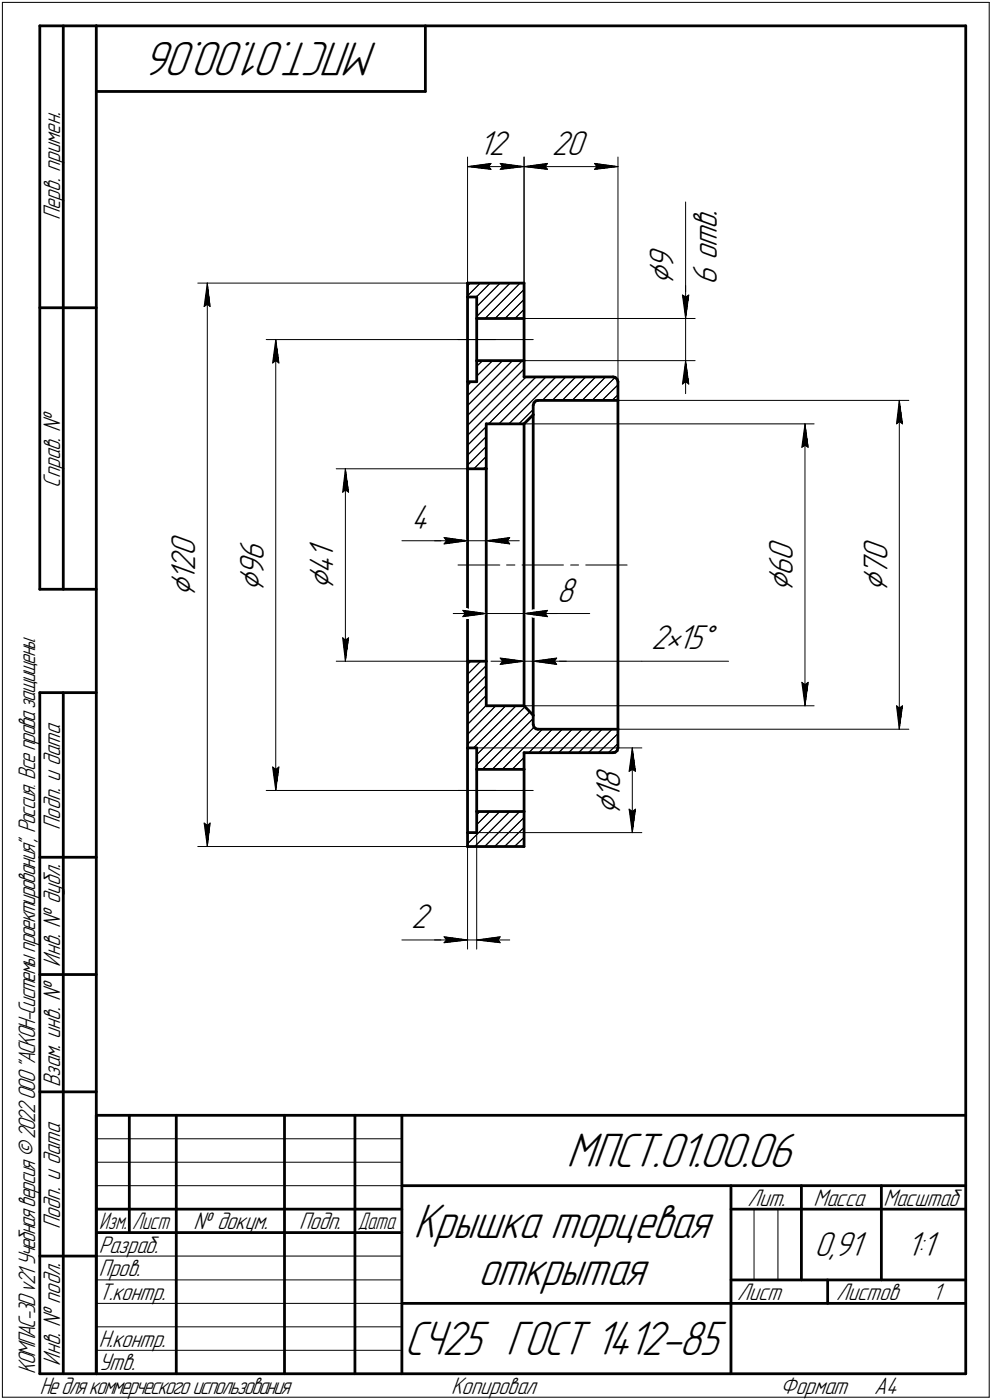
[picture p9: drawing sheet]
<svg xmlns="http://www.w3.org/2000/svg" width="211mm" height="298mm" viewBox="0 0 211 298" stroke-linecap="round" stroke-linejoin="round" font-family="sans-serif">
<defs><g id="words">
<g font-size="10.9">
<text x="80.5" y="9" transform="rotate(-180 80.5 9)">МПСТ.01.00.06</text>
<text x="120.5" y="248.5">МПСТ.01.00.06</text>
<text x="88" y="263.5">Крышка торцевая</text>
<text x="101.7" y="273.5">открытая</text>
<text x="86.1" y="288.5">СЧ25 ГОСТ 1412-85</text>
</g>
<g font-size="8.5">
<text x="143.3" y="60.7" transform="rotate(-90 143.3 60.7)">Ç</text>
<text x="71" y="125.6" transform="rotate(-90 71 125.6)">Ç</text>
<text x="41.5" y="127.2" transform="rotate(-90 41.5 127.2)">Ç</text>
<text x="56.1" y="126.1" transform="rotate(-90 56.1 126.1)">Ç</text>
<text x="168.7" y="126.1" transform="rotate(-90 168.7 126.1)">Ç</text>
<text x="188.8" y="126.1" transform="rotate(-90 188.8 126.1)">Ç</text>
<text x="132" y="173.6" transform="rotate(-90 132 173.6)">Ç</text>
</g>
<g font-size="7.8">
<text x="101.9" y="32.9">12</text>
<text x="117.4" y="32.9">20</text>
<text x="152.5" y="45.9" transform="rotate(-90 152.5 45.9)">.</text>
<text x="152.5" y="52.7" transform="rotate(-90 152.5 52.7)">т</text>
<text x="152.5" y="48.7" transform="rotate(-90 152.5 48.7)">в</text>
<text x="143.3" y="57.3" transform="rotate(-90 143.3 57.3)">9</text>
<text x="152.5" y="55.5" transform="rotate(-90 152.5 55.5)">о</text>
<text x="152.5" y="60.7" transform="rotate(-90 152.5 60.7)">6</text>
<text x="87.5" y="112.6">4</text>
<text x="41.5" y="118.4" transform="rotate(-90 41.5 118.4)">0</text>
<text x="56.1" y="119.5" transform="rotate(-90 56.1 119.5)">6</text>
<text x="71" y="118.9" transform="rotate(-90 71 118.9)">1</text>
<text x="168.7" y="119.5" transform="rotate(-90 168.7 119.5)">0</text>
<text x="188.8" y="119.5" transform="rotate(-90 188.8 119.5)">0</text>
<text x="41.5" y="123.7" transform="rotate(-90 41.5 123.7)">1</text>
<text x="41.5" y="121.6" transform="rotate(-90 41.5 121.6)">2</text>
<text x="56.1" y="122.7" transform="rotate(-90 56.1 122.7)">9</text>
<text x="71" y="122.1" transform="rotate(-90 71 122.1)">4</text>
<text x="168.7" y="122.7" transform="rotate(-90 168.7 122.7)">6</text>
<text x="188.8" y="122.7" transform="rotate(-90 188.8 122.7)">7</text>
<text x="118.5" y="128.1">8</text>
<text x="138.5" y="138.2">2•15Å</text>
<text x="132" y="170.1" transform="rotate(-90 132 170.1)">1</text>
<text x="132" y="168" transform="rotate(-90 132 168)">8</text>
<text x="87.5" y="197.6">2</text>
<text x="173.3" y="267.5">0,91</text>
<text x="192.9" y="267.5">1:1</text>
</g>
<g font-size="5.4">
<text x="12.8" y="46.9" transform="rotate(-90 12.8 46.9)">Перв. примен.</text>
<text x="12.8" y="103.8" transform="rotate(-90 12.8 103.8)">Справ. №</text>
<text x="12.8" y="176.7" transform="rotate(-90 12.8 176.7)">Подп. и дата</text>
<text x="12.8" y="205.8" transform="rotate(-90 12.8 205.8)">Инв. № дубл.</text>
<text x="12.8" y="231.6" transform="rotate(-90 12.8 231.6)">Взам. инв. №</text>
<text x="159.1" y="256.8">Лит.</text>
<text x="173.1" y="256.8">Масса</text>
<text x="188" y="256.8">Масштаб</text>
<text x="12.8" y="261.7" transform="rotate(-90 12.8 261.7)">Подп. и дата</text>
<text x="41.2" y="261.8">№ докум.</text>
<text x="63.6" y="261.8">Подп.</text>
<text x="21" y="266.8">Разраб.</text>
<text x="21" y="271.8">Пров.</text>
<text x="21" y="276.8">Т.контр.</text>
<text x="156.9" y="276.8">Лист</text>
<text x="177.9" y="276.8">Листов</text>
<text x="198.4" y="276.8">1</text>
<text x="21" y="286.8">Н.контр.</text>
<text x="7.5" y="292.5" transform="rotate(-90 7.5 292.5)">КОМПАС-3Dv21 Учебнаяверсия©2022ООО&quot;АСКОН-Системыпроектирования&quot;, Россия. Всеправазащищены.</text>
<text x="12.8" y="290.8" transform="rotate(-90 12.8 290.8)">Инв. № подл.</text>
<text x="21" y="291.8">Утв.</text>
<text x="8.5" y="296.7">Недлякоммерческогоиспользования</text>
<text x="96" y="296.8">Копировал</text>
<text x="166" y="296.8">Формат</text>
<text x="186" y="296.8">A4</text>
</g>
<g font-size="5.3">
<text x="21.1" y="261.8">Изм.</text>
<text x="28.1" y="261.8">Лист</text>
<text x="76.1" y="261.8">Дата</text>
</g>
</g></defs>
<g fill="none" stroke="#000" stroke-width=".21">
<path d="M.5 .5v297zM.5 .5h210zM210.5 .5v297zM99.5 33.4v27zM99.5 35.5l5-.7zM99.5 35.5l5 .6zM99.5 35.5h12zM104 35.5l.5 .6zM104.5 34.8l-.5 .7zM106.4 36.1l5.1-.6zM106.4 34.8l.5 .7zM106.4 34.8l5.1 .7z"/>
<path d="M106.9 35.5l-.5 .6zM111.5 33.4v26.9zM111.5 33.4v30.6zM111.5 35.5l5-.7zM111.5 35.5l5 .6zM111.5 35.5h20zM116 35.5l.5 .6zM116.5 34.8l-.5 .7zM126.5 36.1l5-.6zM126.5 34.8l.5 .7zM126.5 34.8l5 .7zM127 35.5l-.5 .6z"/>
<path d="M131.5 33.4v51.9zM145.9 43v19.7zM42.1 60.3h63.4zM43.4 65.3l.7-.5zM44.1 60.3l.6 5zM44.1 64.8l.6 .5zM44.1 60.3l-.7 5zM44.1 60.3v120zM56.6 72.3h48.9zM58 77.3l.7-.5zM58.7 72.3l.7 5zM58.7 76.8l.7 .5z"/>
<path d="M58.7 72.3l-.7 5zM58.7 72.3v96zM97.5 72.3h16zM99.5 63l2.7-2.7zM99.5 60.9l.6-.6zM101.3 63.2l3-2.9zM101.4 78l1.3-1.2zM101.4 65.3l5-5zM105.3 67.8l6.2-6.2zM106.4 67.8h41.5zM106.4 76.8h41.5zM107.4 67.8l4.1-4z"/>
<path d="M108.5 60.3l-7.1 7.1zM109.6 67.8l1.9-1.9zM110.7 60.3l-7.5 7.5zM145.2 62.8l.7 .4zM145.2 62.8l.7 5zM145.9 62.7v5.1zM145.9 63.2l.7-.4zM145.9 60.8v7zM145.9 76.8l-.7 5zM145.9 76.8l.7 5zM145.9 76.8v7zM145.9 67.8v9z"/>
<path d="M146.6 62.8l-.7 5zM71.5 99.8h28zM73.5 99.8l.7 5zM73.5 99.8l-.6 5zM73.5 99.8v41zM99.5 99.1l4-4zM99.5 96.9l4-3.9zM99.5 94.8l4-4zM99.5 92.7l12.4-12.4zM99.5 90.6l12-12zM99.5 88.5l11.7-11.7zM99.5 86.4l9.6-9.6z"/>
<path d="M99.5 84.2l7.4-7.4zM100.2 81.3l-.7 .8zM100.8 99.8l2.7-2.6zM101.4 80.1l3.4-3.3zM103 99.8l.5-.5zM104 90.3l10-10zM106.2 90.3l10-10zM107.4 90.3h65.8zM108.3 90.3l10-10zM110.4 90.3l3.1-3.1zM115.4 85.3l5-5zM117.5 85.3l5-5z"/>
<path d="M119.6 85.3l5-5zM121.8 85.3l4.9-5zM122.9 85.3h70.5zM123.9 85.3l5-5zM126 85.3l4.9-5zM128.1 85.3l3.4-3.3zM130.2 85.3l1.3-1.2zM145.2 81.8l.7-.5zM145.9 81.3l.7 .5zM170.6 95.2l.7-.4zM171.3 90.3l.7 4.9zM171.3 94.8l.7 .4z"/>
<path d="M171.3 90.3l-.7 4.9zM171.3 90.3v60zM190.8 90.3l.5-.6zM191.3 85.3l.7 5zM191.3 89.7l.7 .6zM191.3 85.3l-.5 5zM191.3 85.3v70zM72.9 104.8l.6-.5zM73.5 104.3l.7 .5zM85.5 115.1h9zM92.5 115.1h7zM94.5 115.1h5z"/>
<path d="M94.5 114.5l5 .6zM94.5 114.5l.5 .6zM94.5 115.8l5-.7zM95 115.1l-.5 .7zM99.5 113.1v27.7zM99.5 115.1h4zM103.5 113.1v32.4zM103.5 115.1l5 .7zM103.5 115.1l5-.6zM103.5 115.1h7zM107.9 115.1l.6 .7zM108.5 114.5l-.6 .6z"/>
<path d="M72.9 135.8l.6 5zM72.9 135.8l.6 .5zM73.5 136.3l.7-.5zM74.2 135.8l-.7 5zM96.4 130.6h7.1zM97.5 120.3h8.8zM98.5 130l5 .6zM98.5 130l.5 .6zM98.5 131.3l5-.7zM99 130.6l-.5 .7zM103.5 128.7v12.1zM103.5 130.6h8z"/>
<path d="M107.8 120.3h1.8zM111.1 120.3h8.8zM111.5 130.6h5zM111.5 128.7v21.6zM111.5 138.8v11.5zM111.5 130.6l5 .7zM111.5 130.6l5-.6zM111.5 130.6h6.9zM113.5 138.8v13.5zM116 130.6l.5 .7zM116.5 130.6h9zM116.5 130l-.5 .6z"/>
<path d="M121.4 120.3h1.7zM124.6 120.3h8.8zM71.5 140.8h28zM99.5 149.9l4-3.9zM99.5 147.8l4-4zM99.5 145.7l4-4zM99.5 143.6l2.8-2.8zM99.5 141.5l.7-.7zM99.5 159.3h37.1zM100.8 159.3l9-9zM103.5 150.2l-4 4.1zM103.5 148.1l-4 4z"/>
<path d="M104.5 140.8h7zM105.5 150.3l-6 6.1zM106.4 140.1l5.1 .7zM106.4 140.1l.5 .7zM106.4 141.5l5.1-.7zM106.9 140.8l-.5 .7zM107.4 150.3h65.8zM107.6 150.3l-8.1 8.2zM111.5 140.8h2zM113.5 140.8h23.1zM113.5 140.8l4.9 .7zM113.5 140.8l4.9-.7z"/>
<path d="M113.5 140.8h7zM113.6 154.9l-8.9 8.9zM117.9 140.8l.5 .7zM118.4 140.1l-.5 .7zM122.9 155.3h70.5zM134.5 159.3l.7 5zM134.5 159.3l-.6 5zM134.5 159.3v18zM136.6 140.8h18.4zM170.6 145.3l.7 5zM170.6 145.3l.7 .5zM171.3 145.8l.7-.5z"/>
<path d="M172 145.3l-.7 5zM190.8 150.3l.5 5zM190.8 150.3l.5 .5zM191.3 150.8l.7-.5zM192 150.3l-.7 5zM43.4 175.3l.7 5zM43.4 175.3l.7 .5zM44.1 175.8l.6-.5zM44.7 175.3l-.6 5zM56.6 168.3h48.9zM58 163.3l.7 5zM58 163.3l.7 .5z"/>
<path d="M58.7 163.8l.7-.5zM59.4 163.3l-.7 5zM97.5 168.3h16zM99.5 179.7l6.8-6.9zM99.5 177.5l.2-.2zM99.5 177.3v24.8zM99.5 177.3h37.1zM101.4 175.6l2.8-2.8zM101.4 173.5l.7-.7zM101.4 162.8l11.4-11.2zM101.4 160.7l10.3-10.2zM101.4 172.8v29.3z"/>
<path d="M102.6 163.8l10.9-10.8zM106.8 163.8l8.6-8.5zM109 163.8l2.5-2.5zM111.1 163.8l.4-.4zM112.5 160.3l5-5zM114.6 160.3l5-5zM116.8 160.3l5-5zM118.9 160.3l5-5zM121 160.3l5-5zM123.1 160.3l5-5zM125.2 160.3l5-5zM127.3 160.3l4.2-4.1z"/>
<path d="M129.5 160.3l2-2zM133.9 164.3l.6-.5zM133.9 172.3l.6 5zM133.9 172.3l.6 .5zM134.5 163.8l.7 .5zM134.5 172.8l.7-.5zM135.2 172.3l-.7 5zM42.1 180.3h63.4zM94.5 199.5l5 .7zM94.5 199.5l.5 .7zM101 180.3l7.5-7.5zM103.1 180.3l7.5-7.5z"/>
<path d="M105.2 180.3l6.3-6.2zM106.4 199.5l-.4 .7zM107.4 180.3l4.1-4.1zM109.5 180.3l2-2zM85.5 200.2h9zM92.5 200.2h7zM94.5 200.2h5zM94.5 200.7l5-.5zM95 200.2l-.5 .5zM99.5 200.2h1.9zM101.4 200.2l5 .5zM101.4 200.2l5-.7z"/>
<path d="M101.4 200.2h7.1zM106 200.2l.4 .5zM20.5 247.5h65zM20.5 252.5h65zM20.5 242.5h65zM160.4 257.5v15zM165.5 257.5v15zM20.5 267.5h65zM20.5 272.5h65zM20.5 277.5h65zM.5 297.5h210zM20.5 282.5h65z"/>
<path d="M20.5 287.5h65z"/>
</g>
<g fill="none" stroke="#000" stroke-width=".59">
<path d="M8.5 5.5v120zM8.5 5.5h12zM13.5 5.5v120zM20.5 5.5v287zM20.5 5.5h185zM20.5 19.5h70zM90.5 5.5v14zM205.5 5.5v287zM8.5 65.5h12zM99.6 60.3h.1M99.5 60.3h.1M99.5 60.4v2.8z"/>
<path d="M99.5 63.2h1.9zM99.5 63.2v18.1zM99.6 60.3h11.9zM101.4 76.8h10.1zM101.4 67.8h10.1zM101.4 63.2v4.6zM101.4 76.8v4.5zM101.4 67.8v9zM111.5 60.3v7.5zM111.5 76.8v3.5zM111.5 67.8v9zM99.5 99.8v41z"/>
<path d="M99.5 81.3v18.5zM99.5 81.3h1.9zM99.5 99.8h4zM103.5 99.8v41zM103.5 90.3h8zM103.5 90.3v9.5zM111.5 90.3v60zM111.5 90.3l2-2zM111.5 80.3h19zM113.5 88.3v64zM113.5 86.3v2zM113.6 85.8l-.1 .5z"/>
<path d="M113.6 85.8l.4-.5zM114 85.3h.5zM114.5 85.3h17zM130.5 80.3h.4zM130.9 80.3l.4 .5zM131.3 80.8l.2 .5zM131.5 85.3v70zM131.5 81.3v4zM8.5 125.5h12zM8.5 147.5v145zM8.5 147.5h12zM13.5 147.5v145z"/>
<path d="M99.5 159.3h1.9zM99.5 140.8h4zM99.5 140.8v18.5zM99.5 159.3v18zM101.4 159.3v4.5zM103.5 150.3h8zM103.5 140.8v9.5zM111.5 150.3l2 2zM113.5 154.3l.1 .6zM113.5 152.3v2zM113.6 154.9l.4 .3zM114 155.2l.5 .1z"/>
<path d="M114.5 155.3h17zM131.5 159.3l-.2 .6zM131.5 155.3v4zM99.5 177.3h1.9zM99.5 177.3v2.9zM101.4 172.8v4.5zM101.4 163.8h10.1zM101.4 172.8h10.1zM101.4 163.8v9zM111.5 172.8v7.5zM111.5 160.3v3.5zM111.5 160.3h19z"/>
<path d="M111.5 163.8v9zM130.5 160.3l.4-.1zM130.9 160.2l.4-.3zM8.5 182.5h12zM99.6 180.3h.1M99.5 180.3h.1M99.6 180.3h11.9zM8.5 207.5h12zM8.5 232.5h12zM20.5 237.5h185zM20.5 237.5v55zM27.5 237.5v25z"/>
<path d="M37.5 237.5v55zM60.5 237.5v55zM75.5 237.5v55zM85.5 237.5v55zM20.5 257.5h65zM85.5 252.5h120zM155.5 252.5v40zM155.5 257.5h15zM170.5 252.5v20zM170.5 257.5h35zM187.5 252.5v20zM8.5 267.5h12z"/>
<path d="M20.5 262.5h65zM85.5 277.5h70zM155.5 277.5h50zM155.5 272.5h50zM176.1 272.5v5zM8.5 292.5h12zM20.5 292.5h185z"/>
</g>
<g fill="#fff" stroke="#fff" stroke-width=".21">
<path d="M35.8 113.5h7.3zM35.8 113.5h7.3zM35.8 113.6h7.3zM35.8 113.7h7.3zM35.8 113.8h7.3zM35.8 113.9h7.3zM35.8 114h7.3zM35.8 114h7.3zM35.8 114.1h7.3zM35.8 114.2h7.3zM35.8 114.3h7.3zM35.8 114.4h7.3zM35.8 114.5h7.3zM35.8 114.6h7.3zM35.8 114.6h7.3zM35.8 114.7h7.3zM35.8 114.8h7.3zM35.8 114.9h7.3zM35.8 115h7.3zM35.8 115.1h7.3zM35.8 115.1h7.3zM35.8 115.2h7.3zM35.8 115.3h7.3zM35.8 115.4h7.3zM35.8 115.5h7.3zM35.8 115.6h7.3zM35.8 115.7h7.3zM35.8 115.7h7.3zM35.8 115.8h7.3zM35.8 115.9h7.3zM35.8 116h7.3zM35.8 116.1h7.3zM35.8 116.2h7.3zM35.8 116.2h7.3zM35.8 116.3h7.3zM35.8 116.4h7.3zM35.8 116.5h7.3zM35.8 116.6h7.3zM35.8 116.7h7.3zM35.8 116.8h7.3zM35.8 116.8h7.3zM35.8 116.9h7.3zM35.8 117h7.3zM35.8 117.1h7.3zM35.8 117.2h7.3zM35.8 117.3h7.3zM35.8 117.3h7.3zM35.8 117.4h7.3zM35.8 117.5h7.3zM35.8 117.6h7.3zM35.8 117.7h7.3zM35.8 117.8h7.3zM35.8 117.9h7.3zM35.8 117.9h7.3zM35.8 118h7.3zM35.8 118.1h7.3zM35.8 118.2h7.3zM35.8 118.3h7.3zM35.8 118.4h7.3zM35.8 118.4h7.3zM35.8 118.5h7.3zM35.8 118.6h7.3zM35.8 118.7h7.3zM35.8 118.8h7.3zM35.8 118.9h7.3zM35.8 119h7.3zM35.8 119h7.3zM35.8 119.1h7.3zM35.8 119.2h7.3zM35.8 119.3h7.3zM35.8 119.4h7.3zM35.8 119.5h7.3zM35.8 119.5h7.3zM35.8 119.6h7.3zM35.8 119.7h7.3zM35.8 119.8h7.3zM35.8 119.9h7.3zM35.8 120h7.3zM35.8 120.1h7.3zM35.8 120.1h7.3zM35.8 120.2h7.3zM35.8 120.3h7.3zM35.8 120.4h7.3zM35.8 120.5h7.3zM35.8 120.6h7.3zM35.8 120.6h7.3zM35.8 120.7h7.3zM35.8 120.8h7.3zM35.8 120.9h7.3zM35.8 121h7.3zM35.8 121.1h7.3zM35.8 121.2h7.3zM35.8 121.2h7.3zM35.8 121.3h7.3zM35.8 121.4h7.3zM35.8 121.5h7.3zM35.8 121.6h7.3zM35.8 121.7h7.3zM35.8 121.8h7.3zM35.8 121.8h7.3zM35.8 121.9h7.3zM35.8 122h7.3zM35.8 122.1h7.3zM35.8 122.2h7.3zM35.8 122.3h7.3zM35.8 122.3h7.3zM35.8 122.4h7.3zM35.8 122.5h7.3zM35.8 122.6h7.3zM35.8 122.7h7.3zM35.8 122.8h7.3zM35.8 122.9h7.3zM35.8 122.9h7.3zM35.8 123h7.3zM35.8 123.1h7.3zM35.8 123.2h7.3zM35.8 123.3h7.3zM35.8 123.4h7.3zM35.8 123.4h7.3zM35.8 123.5h7.3zM35.8 123.6h7.3zM35.8 123.7h7.3zM35.8 123.8h7.3zM35.8 123.9h7.3zM35.8 124h7.3zM35.8 124h7.3zM35.8 124.1h7.3zM35.8 124.2h7.3zM35.8 124.3h7.3zM35.8 124.4h7.3zM35.8 124.5h7.3zM35.8 124.5h7.3zM35.8 124.6h7.3zM35.8 124.7h7.3zM35.8 124.8h7.3zM35.8 124.9h7.3zM35.8 125h7.3zM35.8 125.1h7.3zM35.8 125.1h7.3zM35.8 125.2h7.3zM35.8 125.3h7.3zM35.8 125.4h7.3zM35.8 125.5h7.3zM35.8 125.6h7.3zM35.8 125.6h7.3zM35.8 125.7h7.3zM35.8 125.8h7.3zM35.8 125.9h7.3zM35.8 126h7.3zM35.8 126.1h7.3zM35.8 126.2h7.3zM35.8 126.2h7.3zM35.8 126.3h7.3zM35.8 126.4h7.3zM35.8 126.5h7.3zM35.8 126.6h7.3zM35.8 126.7h7.3zM35.8 126.7h7.3zM35.8 126.8h7.3zM35.8 126.9h7.3zM35.8 127h7.3zM35.8 127.1h7.3z"/>
<path d="M44 60.5h.3zM44 60.6h.3zM43.9 60.7h.4zM43.9 60.8h.5zM43.9 60.9h.5zM43.9 61h.5zM43.9 61h.5zM43.8 61.1h.6zM43.8 61.2h.7zM43.7 61.3h.8zM43.7 61.4h.8zM43.6 61.5h1zM43.6 61.6h1zM43.6 61.6h1.1zM43.5 61.7h1.2zM43.5 61.8h1.2zM43.4 61.9h1.4zM43.4 62h1.4zM43.3 62.1h1.5zM43.3 62.1h1.6zM43.3 62.2h1.6zM43.3 62.3h1.6zM43.3 62.4h1.6zM43.3 62.5h1.6zM43.3 62.6h1.6zM43.3 62.7h1.6zM43.3 62.7h1.7zM43.3 62.8h1.7zM43.3 62.9h1.7zM43.3 63h1.7zM43.3 63.1h1.7zM43.3 63.2h1.7zM43.3 63.2h1.7zM43.2 63.3h1.8zM43.2 63.4h1.8zM43.2 63.5h1.8zM43.2 63.6h1.8zM43.2 63.7h1.8zM43.2 63.8h1.8zM43.2 63.8h1.8zM43.1 63.9h1.9zM43.1 64h2zM43.1 64.1h2zM43.1 64.2h2zM43.1 64.3h2zM43.1 64.3h2zM43.1 64.4h2zM43.1 64.5h2zM43 64.6h2.2zM43 64.7h2.2zM43 64.8h2.2zM43 64.9h2.2zM43 64.9h2.2zM43 65h2.2zM43 65.1h2.2zM42.9 65.2h2.4zM42.9 65.3h2.4zM42.9 65.4h2.4zM42.9 65.4h2.4zM42.9 65.5h2.4zM42.9 65.6h2.4zM42.9 65.7h2.4z"/>
<path d="M42.8 174.8h2.5zM42.9 174.8h2.4zM42.9 174.9h2.4zM42.9 175h2.4zM42.9 175.1h2.4zM42.9 175.2h2.4zM42.9 175.3h2.4zM42.9 175.3h2.4zM43 175.4h2.2zM43 175.5h2.2zM43 175.6h2.2zM43 175.7h2.2zM43 175.8h2.2zM43 175.9h2.2zM43 175.9h2.2zM43.1 176h2zM43.1 176.1h2zM43.1 176.2h2zM43.1 176.3h2zM43.1 176.4h2zM43.1 176.4h2zM43.1 176.5h2zM43.1 176.6h1.9zM43.2 176.7h1.8zM43.2 176.8h1.8zM43.2 176.9h1.8zM43.2 177h1.8zM43.2 177h1.8zM43.2 177.1h1.8zM43.2 177.2h1.8zM43.3 177.3h1.7zM43.3 177.4h1.7zM43.3 177.5h1.7zM43.3 177.5h1.7zM43.3 177.6h1.7zM43.3 177.7h1.7zM43.3 177.8h1.7zM43.3 177.9h1.6zM43.3 178h1.6zM43.3 178.1h1.6zM43.3 178.1h1.6zM43.3 178.2h1.6zM43.3 178.3h1.6zM43.3 178.4h1.6zM43.3 178.5h1.5zM43.4 178.6h1.4zM43.4 178.6h1.4zM43.5 178.7h1.2zM43.5 178.8h1.2zM43.6 178.9h1.1zM43.6 179h1zM43.6 179.1h1zM43.7 179.2h.8zM43.7 179.2h.8zM43.8 179.3h.7zM43.8 179.4h.6zM43.9 179.5h.5zM43.9 179.6h.5zM43.9 179.7h.5zM43.9 179.7h.5zM43.9 179.8h.4zM44 179.9h.3zM44 180h.3z"/>
<path d="M50.5 114.5h7.2zM50.5 114.6h7.2zM50.5 114.6h7.2zM50.5 114.7h7.2zM50.5 114.8h7.2zM50.5 114.9h7.2zM50.5 115h7.2zM50.5 115.1h7.2zM50.5 115.1h7.2zM50.5 115.2h7.2zM50.5 115.3h7.2zM50.5 115.4h7.2zM50.5 115.5h7.2zM50.5 115.6h7.2zM50.5 115.7h7.2zM50.5 115.7h7.2zM50.5 115.8h7.2zM50.5 115.9h7.2zM50.5 116h7.2zM50.5 116.1h7.2zM50.5 116.2h7.2zM50.5 116.2h7.2zM50.5 116.3h7.2zM50.5 116.4h7.2zM50.5 116.5h7.2zM50.5 116.6h7.2zM50.5 116.7h7.2zM50.5 116.8h7.2zM50.5 116.8h7.2zM50.5 116.9h7.2zM50.5 117h7.2zM50.5 117.1h7.2zM50.5 117.2h7.2zM50.5 117.3h7.2zM50.5 117.3h7.2zM50.5 117.4h7.2zM50.5 117.5h7.2zM50.5 117.6h7.2zM50.5 117.7h7.2zM50.5 117.8h7.2zM50.5 117.9h7.2zM50.5 117.9h7.2zM50.5 118h7.2zM50.5 118.1h7.2zM50.5 118.2h7.2zM50.5 118.3h7.2zM50.5 118.4h7.2zM50.5 118.4h7.2zM50.5 118.5h7.2zM50.5 118.6h7.2zM50.5 118.7h7.2zM50.5 118.8h7.2zM50.5 118.9h7.2zM50.5 119h7.2zM50.5 119h7.2zM50.5 119.1h7.2zM50.5 119.2h7.2zM50.5 119.3h7.2zM50.5 119.4h7.2zM50.5 119.5h7.2zM50.5 119.5h7.2zM50.5 119.6h7.2zM50.5 119.7h7.2zM50.5 119.8h7.2zM50.5 119.9h7.2zM50.5 120h7.2zM50.5 120.1h7.2zM50.5 120.1h7.2zM50.5 120.2h7.2zM50.5 120.3h7.2zM50.5 120.4h7.2zM50.5 120.5h7.2zM50.5 120.6h7.2zM50.5 120.6h7.2zM50.5 120.7h7.2zM50.5 120.8h7.2zM50.5 120.9h7.2zM50.5 121h7.2zM50.5 121.1h7.2zM50.5 121.2h7.2zM50.5 121.2h7.2zM50.5 121.3h7.2zM50.5 121.4h7.2zM50.5 121.5h7.2zM50.5 121.6h7.2zM50.5 121.7h7.2zM50.5 121.8h7.2zM50.5 121.8h7.2zM50.5 121.9h7.2zM50.5 122h7.2zM50.5 122.1h7.2zM50.5 122.2h7.2zM50.5 122.3h7.2zM50.5 122.3h7.2zM50.5 122.4h7.2zM50.5 122.5h7.2zM50.5 122.6h7.2zM50.5 122.7h7.2zM50.5 122.8h7.2zM50.5 122.9h7.2zM50.5 122.9h7.2zM50.5 123h7.2zM50.5 123.1h7.2zM50.5 123.2h7.2zM50.5 123.3h7.2zM50.5 123.4h7.2zM50.5 123.4h7.2zM50.5 123.5h7.2zM50.5 123.6h7.2zM50.5 123.7h7.2zM50.5 123.8h7.2zM50.5 123.9h7.2zM50.5 124h7.2zM50.5 124h7.2zM50.5 124.1h7.2zM50.5 124.2h7.2zM50.5 124.3h7.2zM50.5 124.4h7.2zM50.5 124.5h7.2zM50.5 124.5h7.2zM50.5 124.6h7.2zM50.5 124.7h7.2zM50.5 124.8h7.2zM50.5 124.9h7.2zM50.5 125h7.2zM50.5 125.1h7.2zM50.5 125.1h7.2zM50.5 125.2h7.2zM50.5 125.3h7.2zM50.5 125.4h7.2zM50.5 125.5h7.2zM50.5 125.6h7.2zM50.5 125.6h7.2zM50.5 125.7h7.2zM50.5 125.8h7.2zM50.5 125.9h7.2zM50.5 126h7.2z"/>
<path d="M58.6 72.6h.2zM58.6 72.6h.2zM58.5 72.7h.4zM58.5 72.8h.4zM58.4 72.9h.5zM58.4 73h.6zM58.4 73.1h.6zM58.3 73.2h.8zM58.3 73.2h.8zM58.3 73.3h.9zM58.3 73.4h.9zM58.2 73.5h1zM58.2 73.6h1.1zM58.2 73.7h1.1zM58.1 73.7h1.3zM58.1 73.8h1.3zM58 73.9h1.4zM58 74h1.4zM57.9 74.1h1.5zM57.9 74.2h1.6zM57.9 74.3h1.6zM57.9 74.3h1.6zM57.9 74.4h1.6zM57.9 74.5h1.6zM57.9 74.6h1.6zM57.9 74.7h1.6zM57.9 74.8h1.7zM57.8 74.8h1.8zM57.8 74.9h1.8zM57.8 75h1.8zM57.8 75.1h1.8zM57.8 75.2h1.8zM57.8 75.3h1.8zM57.8 75.4h1.9zM57.8 75.4h1.9zM57.8 75.5h1.9zM57.7 75.6h2zM57.7 75.7h2zM57.7 75.8h2zM57.7 75.9h2zM57.7 75.9h2zM57.7 76h2.1zM57.7 76.1h2.1zM57.7 76.2h2.1zM57.7 76.3h2.1zM57.7 76.4h2.1zM57.7 76.5h2.1zM57.7 76.5h2.1zM57.7 76.6h2.2zM57.7 76.7h2.2zM57.7 76.8h2.2zM57.7 76.9h2.2zM57.7 77h2.2zM57.7 77h2.2zM57.6 77.1h2.3zM57.6 77.2h2.3zM57.6 77.3h2.3zM57.6 77.4h2.3zM57.6 77.5h2.3zM57.6 77.6h2.3zM57.6 77.6h2.3zM57.6 77.7h2.3z"/>
<path d="M57.5 162.8h2.4zM57.6 162.9h2.3zM57.6 163h2.3zM57.6 163.1h2.3zM57.6 163.2h2.3zM57.6 163.2h2.3zM57.6 163.3h2.3zM57.6 163.4h2.3zM57.6 163.5h2.3zM57.7 163.6h2.2zM57.7 163.7h2.2zM57.7 163.7h2.2zM57.7 163.8h2.2zM57.7 163.9h2.2zM57.7 164h2.2zM57.7 164.1h2.1zM57.7 164.2h2.1zM57.7 164.3h2.1zM57.7 164.3h2.1zM57.7 164.4h2.1zM57.7 164.5h2.1zM57.7 164.6h2.1zM57.7 164.7h2zM57.7 164.8h2zM57.7 164.8h2zM57.7 164.9h2zM57.7 165h2zM57.8 165.1h1.9zM57.8 165.2h1.9zM57.8 165.3h1.9zM57.8 165.4h1.8zM57.8 165.4h1.8zM57.8 165.5h1.8zM57.8 165.6h1.8zM57.8 165.7h1.8zM57.8 165.8h1.8zM57.9 165.9h1.7zM57.9 165.9h1.6zM57.9 166h1.6zM57.9 166.1h1.6zM57.9 166.2h1.6zM57.9 166.3h1.6zM57.9 166.4h1.6zM57.9 166.5h1.6zM57.9 166.5h1.5zM58 166.6h1.4zM58 166.7h1.4zM58.1 166.8h1.3zM58.1 166.9h1.3zM58.2 167h1.1zM58.2 167h1.1zM58.2 167.1h1zM58.3 167.2h.9zM58.3 167.3h.9zM58.3 167.4h.8zM58.3 167.5h.8zM58.4 167.6h.6zM58.4 167.6h.6zM58.4 167.7h.5zM58.5 167.8h.4zM58.5 167.9h.4zM58.6 168h.2zM58.6 168.1h.2z"/>
<path d="M65.3 115h7.3zM65.3 115.1h7.3zM65.3 115.1h7.3zM65.3 115.2h7.3zM65.3 115.3h7.3zM65.3 115.4h7.3zM65.3 115.5h7.3zM65.3 115.6h7.3zM65.3 115.7h7.3zM65.3 115.7h7.3zM65.3 115.8h7.3zM65.3 115.9h7.3zM65.3 116h7.3zM65.3 116.1h7.3zM65.3 116.2h7.3zM65.3 116.2h7.3zM65.3 116.3h7.3zM65.3 116.4h7.3zM65.3 116.5h7.3zM65.3 116.6h7.3zM65.3 116.7h7.3zM65.3 116.8h7.3zM65.3 116.8h7.3zM65.3 116.9h7.3zM65.3 117h7.3zM65.3 117.1h7.3zM65.3 117.2h7.3zM65.3 117.3h7.3zM65.3 117.3h7.3zM65.3 117.4h7.3zM65.3 117.5h7.3zM65.3 117.6h7.3zM65.3 117.7h7.3zM65.3 117.8h7.3zM65.3 117.9h7.3zM65.3 117.9h7.3zM65.3 118h7.3zM65.3 118.1h7.3zM65.3 118.2h7.3zM65.3 118.3h7.3zM65.3 118.4h7.3zM65.3 118.4h7.3zM65.3 118.5h7.3zM65.3 118.6h7.3zM65.3 118.7h7.3zM65.3 118.8h7.3zM65.3 118.9h7.3zM65.3 119h7.3zM65.3 119h7.3zM65.3 119.1h7.3zM65.3 119.2h7.3zM65.3 119.3h7.3zM65.3 119.4h7.3zM65.3 119.5h7.3zM65.3 119.5h7.3zM65.3 119.6h7.3zM65.3 119.7h7.3zM65.3 119.8h7.3zM65.3 119.9h7.3zM65.3 120h7.3zM65.3 120.1h7.3zM65.3 120.1h7.3zM65.3 120.2h7.3zM65.3 120.3h7.3zM65.3 120.4h7.3zM65.3 120.5h7.3zM65.3 120.6h7.3zM65.3 120.6h7.3zM65.3 120.7h7.3zM65.3 120.8h7.3zM65.3 120.9h7.3zM65.3 121h7.3zM65.3 121.1h7.3zM65.3 121.2h7.3zM65.3 121.2h7.3zM65.3 121.3h7.3zM65.3 121.4h7.3zM65.3 121.5h7.3zM65.3 121.6h7.3zM65.3 121.7h7.3zM65.3 121.8h7.3zM65.3 121.8h7.3zM65.3 121.9h7.3zM65.3 122h7.3zM65.3 122.1h7.3zM65.3 122.2h7.3zM65.3 122.3h7.3zM65.3 122.3h7.3zM65.3 122.4h7.3zM65.3 122.5h7.3zM65.3 122.6h7.3zM65.3 122.7h7.3zM65.3 122.8h7.3zM65.3 122.9h7.3zM65.3 122.9h7.3zM65.3 123h7.3zM65.3 123.1h7.3zM65.3 123.2h7.3zM65.3 123.3h7.3zM65.3 123.4h7.3zM65.3 123.4h7.3zM65.3 123.5h7.3zM65.3 123.6h7.3zM65.3 123.7h7.3zM65.3 123.8h7.3zM65.3 123.9h7.3zM65.3 124h7.3zM65.3 124h7.3zM65.3 124.1h7.3zM65.3 124.2h7.3zM65.3 124.3h7.3zM65.3 124.4h7.3zM65.3 124.5h7.3zM65.3 124.5h7.3zM65.3 124.6h7.3zM65.3 124.7h7.3zM65.3 124.8h7.3zM65.3 124.9h7.3zM65.3 125h7.3zM65.3 125.1h7.3zM65.3 125.1h7.3zM65.3 125.2h7.3zM65.3 125.3h7.3zM65.3 125.4h7.3zM65.3 125.5h7.3z"/>
<path d="M73.4 100.1h.3zM73.4 100.2h.3zM73.4 100.2h.3zM73.3 100.3h.4zM73.3 100.4h.4zM73.2 100.5h.6zM73.2 100.6h.6zM73.2 100.7h.7zM73.2 100.8h.7zM73.2 100.8h.8zM73.2 100.9h.8zM73.1 101h.9zM73.1 101.1h1zM73 101.2h1.1zM73 101.3h1.2zM73 101.3h1.2zM72.9 101.4h1.4zM72.9 101.5h1.4zM72.8 101.6h1.5zM72.8 101.7h1.5zM72.8 101.8h1.5zM72.8 101.9h1.5zM72.8 101.9h1.5zM72.8 102h1.5zM72.8 102.1h1.5zM72.8 102.2h1.5zM72.7 102.3h1.7zM72.7 102.4h1.7zM72.7 102.4h1.7zM72.7 102.5h1.7zM72.7 102.6h1.7zM72.7 102.7h1.7zM72.7 102.8h1.7zM72.6 102.9h1.9zM72.6 103h1.9zM72.6 103h1.9zM72.6 103.1h1.9zM72.6 103.2h1.9zM72.6 103.3h1.9zM72.6 103.4h1.9zM72.6 103.5h1.9zM72.6 103.5h2zM72.6 103.6h2zM72.6 103.7h2zM72.6 103.8h2zM72.6 103.9h2zM72.6 104h2zM72.6 104.1h2zM72.5 104.1h2.2zM72.5 104.2h2.2zM72.5 104.3h2.2zM72.5 104.4h2.2zM72.5 104.5h2.2zM72.5 104.6h2.2zM72.5 104.6h2.2zM72.4 104.7h2.4zM72.4 104.8h2.4zM72.4 104.9h2.4zM72.4 105h2.4zM72.4 105.1h2.4zM72.4 105.2h2.4zM72.4 105.2h2.4z"/>
<path d="M72.3 135.3h2.5zM72.4 135.4h2.4zM72.4 135.5h2.4zM72.4 135.6h2.4zM72.4 135.6h2.4zM72.4 135.7h2.4zM72.4 135.8h2.4zM72.4 135.9h2.4zM72.5 136h2.2zM72.5 136.1h2.2zM72.5 136.1h2.2zM72.5 136.2h2.2zM72.5 136.3h2.2zM72.5 136.4h2.2zM72.5 136.5h2.2zM72.6 136.6h2zM72.6 136.7h2zM72.6 136.7h2zM72.6 136.8h2zM72.6 136.9h2zM72.6 137h2zM72.6 137.1h2zM72.6 137.2h1.9zM72.6 137.2h1.9zM72.6 137.3h1.9zM72.6 137.4h1.9zM72.6 137.5h1.9zM72.6 137.6h1.9zM72.6 137.7h1.9zM72.6 137.8h1.9zM72.7 137.8h1.7zM72.7 137.9h1.7zM72.7 138h1.7zM72.7 138.1h1.7zM72.7 138.2h1.7zM72.7 138.3h1.7zM72.7 138.3h1.7zM72.8 138.4h1.5zM72.8 138.5h1.5zM72.8 138.6h1.5zM72.8 138.7h1.5zM72.8 138.8h1.5zM72.8 138.9h1.5zM72.8 138.9h1.5zM72.8 139h1.5zM72.9 139.1h1.4zM72.9 139.2h1.4zM73 139.3h1.2zM73 139.4h1.2zM73 139.4h1.1zM73.1 139.5h1zM73.1 139.6h.9zM73.2 139.7h.8zM73.2 139.8h.8zM73.2 139.9h.7zM73.2 140h.7zM73.2 140h.6zM73.2 140.1h.6zM73.3 140.2h.4zM73.3 140.3h.4zM73.4 140.4h.3zM73.4 140.5h.3zM73.4 140.5h.3z"/>
<path d="M87.5 191.9h5zM87.5 192h5zM87.5 192.1h5zM87.5 192.2h5zM87.5 192.3h5zM87.5 192.4h5zM87.5 192.4h5zM87.5 192.5h5zM87.5 192.6h5zM87.5 192.7h5zM87.5 192.8h5zM87.5 192.9h5zM87.5 193h5zM87.5 193h5zM87.5 193.1h5zM87.5 193.2h5zM87.5 193.3h5zM87.5 193.4h5zM87.5 193.5h5zM87.5 193.5h5zM87.5 193.6h5zM87.5 193.7h5zM87.5 193.8h5zM87.5 193.9h5zM87.5 194h5zM87.5 194.1h5zM87.5 194.1h5zM87.5 194.2h5zM87.5 194.3h5zM87.5 194.4h5zM87.5 194.5h5zM87.5 194.6h5zM87.5 194.6h5zM87.5 194.7h5zM87.5 194.8h5zM87.5 194.9h5zM87.5 195h5zM87.5 195.1h5zM87.5 195.2h5zM87.5 195.2h5zM87.5 195.3h5zM87.5 195.4h5zM87.5 195.5h5zM87.5 195.6h5zM87.5 195.7h5zM87.5 195.7h5zM87.5 195.8h5zM87.5 195.9h5zM87.5 196h5zM87.5 196.1h5zM87.5 196.2h5zM87.5 196.3h5zM87.5 196.3h5zM87.5 196.4h5zM87.5 196.5h5zM87.5 196.6h5zM87.5 196.7h5zM87.5 196.8h5zM87.5 196.8h5zM87.5 196.9h5zM87.5 197h5zM87.5 197.1h5zM87.5 197.2h5zM87.5 197.3h5zM87.5 197.4h5zM87.5 197.4h5zM87.5 197.5h5zM87.5 197.6h5zM87.5 197.7h5zM87.5 197.8h5zM87.5 197.9h5zM87.5 198h5zM87.5 198h5zM87.5 198.1h5zM87.5 198.2h5zM87.5 198.3h5zM87.5 198.4h5zM87.5 198.5h5zM87.5 198.5h5zM87.5 198.6h5zM87.5 198.7h5zM87.5 198.8h5zM87.5 198.9h5zM87.5 199h5zM87.5 199.1h5z"/>
<path d="M94 199h.7zM94 199.1h1.2zM94 199.1h1.8zM94 199.2h2.5zM94 199.3h3.1zM94 199.4h3.7zM94 199.5h4zM94 199.6h4.1zM94 199.6h4.3zM94 199.7h4.6zM94 199.8h4.7zM94 199.9h4.9zM94 200h5.1zM94 200.1h5.3zM94 200.2h5.5zM94 200.2h5.3zM94 200.3h5.1zM94 200.4h4.9zM94 200.5h4.6zM94 200.6h4.4zM94 200.7h4.2zM94 200.7h4zM94 200.8h3.7zM94 200.9h3.1zM94 201h2.5zM94 201.1h1.8zM94 201.2h1.2zM94 201.3h.7z"/>
<path d="M106.3 199h.6zM105.7 199.1h1.2zM105.2 199.1h1.7zM104.6 199.2h2.3zM104 199.3h2.9zM103.3 199.4h3.6zM103.1 199.5h3.8zM103 199.6h3.9zM102.7 199.6h4.2zM102.5 199.7h4.4zM102.3 199.8h4.6zM102.1 199.9h4.8zM101.9 200h5zM101.7 200.1h5.2zM101.4 200.2h5.5zM101.7 200.2h5.2zM101.9 200.3h5zM102.2 200.4h4.7zM102.4 200.5h4.5zM102.6 200.6h4.3zM102.9 200.7h4zM103.1 200.7h3.8zM103.3 200.8h3.6zM104 200.9h2.9zM104.6 201h2.3zM105.2 201.1h1.7zM105.7 201.2h1.2zM106.3 201.3h.6z"/>
<path d="M126.3 163h7.2zM126.3 163.1h7.2zM126.3 163.2h7.2zM126.3 163.2h7.2zM126.3 163.3h7.2zM126.3 163.4h7.2zM126.3 163.5h7.2zM126.3 163.6h7.2zM126.3 163.7h7.2zM126.3 163.7h7.2zM126.3 163.8h7.2zM126.3 163.9h7.2zM126.3 164h7.2zM126.3 164.1h7.2zM126.3 164.2h7.2zM126.3 164.3h7.2zM126.3 164.3h7.2zM126.3 164.4h7.2zM126.3 164.5h7.2zM126.3 164.6h7.2zM126.3 164.7h7.2zM126.3 164.8h7.2zM126.3 164.8h7.2zM126.3 164.9h7.2zM126.3 165h7.2zM126.3 165.1h7.2zM126.3 165.2h7.2zM126.3 165.3h7.2zM126.3 165.4h7.2zM126.3 165.4h7.2zM126.3 165.5h7.2zM126.3 165.6h7.2zM126.3 165.7h7.2zM126.3 165.8h7.2zM126.3 165.9h7.2zM126.3 165.9h7.2zM126.3 166h7.2zM126.3 166.1h7.2zM126.3 166.2h7.2zM126.3 166.3h7.2zM126.3 166.4h7.2zM126.3 166.5h7.2zM126.3 166.5h7.2zM126.3 166.6h7.2zM126.3 166.7h7.2zM126.3 166.8h7.2zM126.3 166.9h7.2zM126.3 167h7.2zM126.3 167h7.2zM126.3 167.1h7.2zM126.3 167.2h7.2zM126.3 167.3h7.2zM126.3 167.4h7.2zM126.3 167.5h7.2zM126.3 167.6h7.2zM126.3 167.6h7.2zM126.3 167.7h7.2zM126.3 167.8h7.2zM126.3 167.9h7.2zM126.3 168h7.2zM126.3 168.1h7.2zM126.3 168.1h7.2zM126.3 168.2h7.2zM126.3 168.3h7.2zM126.3 168.4h7.2zM126.3 168.5h7.2zM126.3 168.6h7.2zM126.3 168.7h7.2zM126.3 168.7h7.2zM126.3 168.8h7.2zM126.3 168.9h7.2zM126.3 169h7.2zM126.3 169.1h7.2zM126.3 169.2h7.2zM126.3 169.2h7.2zM126.3 169.3h7.2zM126.3 169.4h7.2zM126.3 169.5h7.2zM126.3 169.6h7.2zM126.3 169.7h7.2zM126.3 169.8h7.2zM126.3 169.8h7.2zM126.3 169.9h7.2zM126.3 170h7.2zM126.3 170.1h7.2zM126.3 170.2h7.2zM126.3 170.3h7.2zM126.3 170.3h7.2zM126.3 170.4h7.2zM126.3 170.5h7.2zM126.3 170.6h7.2zM126.3 170.7h7.2zM126.3 170.8h7.2zM126.3 170.9h7.2zM126.3 170.9h7.2zM126.3 171h7.2zM126.3 171.1h7.2zM126.3 171.2h7.2zM126.3 171.3h7.2zM126.3 171.4h7.2zM126.3 171.4h7.2zM126.3 171.5h7.2zM126.3 171.6h7.2zM126.3 171.7h7.2zM126.3 171.8h7.2zM126.3 171.9h7.2zM126.3 172h7.2zM126.3 172h7.2zM126.3 172.1h7.2zM126.3 172.2h7.2zM126.3 172.3h7.2zM126.3 172.4h7.2zM126.3 172.5h7.2zM126.3 172.6h7.2zM126.3 172.6h7.2zM126.3 172.7h7.2zM126.3 172.8h7.2zM126.3 172.9h7.2zM126.3 173h7.2zM126.3 173.1h7.2zM126.3 173.1h7.2zM126.3 173.2h7.2zM126.3 173.3h7.2zM126.3 173.4h7.2zM126.3 173.5h7.2z"/>
<path d="M134.5 159.5h.2zM134.5 159.6h.2zM134.4 159.7h.4zM134.4 159.8h.4zM134.3 159.9h.5zM134.3 159.9h.6zM134.3 160h.6zM134.2 160.1h.8zM134.2 160.2h.8zM134.1 160.3h.9zM134.1 160.4h.9zM134 160.4h1zM134 160.5h1.1zM134 160.6h1.1zM133.9 160.7h1.3zM133.9 160.8h1.3zM133.9 160.9h1.4zM133.9 161h1.4zM133.8 161h1.5zM133.8 161.1h1.6zM133.8 161.2h1.6zM133.8 161.3h1.6zM133.8 161.4h1.6zM133.8 161.5h1.6zM133.8 161.5h1.6zM133.8 161.6h1.6zM133.8 161.7h1.7zM133.7 161.8h1.8zM133.7 161.9h1.8zM133.7 162h1.8zM133.7 162.1h1.8zM133.7 162.1h1.8zM133.7 162.2h1.8zM133.7 162.3h1.9zM133.7 162.4h1.9zM133.7 162.5h1.9zM133.6 162.6h2zM133.6 162.6h2zM133.6 162.7h2zM133.6 162.8h2zM133.6 162.9h2zM133.6 163h2zM133.6 163.1h2zM133.6 163.2h2zM133.6 163.2h2zM133.5 163.3h2.1zM133.5 163.4h2.1zM133.5 163.5h2.1zM133.5 163.6h2.2zM133.5 163.7h2.2zM133.5 163.7h2.2zM133.5 163.8h2.2zM133.5 163.9h2.2zM133.5 164h2.2zM133.4 164.1h2.3zM133.4 164.2h2.4zM133.4 164.3h2.4zM133.4 164.3h2.4zM133.4 164.4h2.4zM133.4 164.5h2.4zM133.4 164.6h2.4zM133.4 164.7h2.4z"/>
<path d="M133.3 171.8h2.5zM133.4 171.9h2.4zM133.4 172h2.4zM133.4 172h2.4zM133.4 172.1h2.4zM133.4 172.2h2.4zM133.4 172.3h2.4zM133.4 172.4h2.4zM133.4 172.5h2.3zM133.5 172.6h2.2zM133.5 172.6h2.2zM133.5 172.7h2.2zM133.5 172.8h2.2zM133.5 172.9h2.2zM133.5 173h2.2zM133.5 173.1h2.1zM133.5 173.1h2.1zM133.5 173.2h2.1zM133.6 173.3h2zM133.6 173.4h2zM133.6 173.5h2zM133.6 173.6h2zM133.6 173.7h2zM133.6 173.7h2zM133.6 173.8h2zM133.6 173.9h2zM133.6 174h2zM133.7 174.1h1.9zM133.7 174.2h1.9zM133.7 174.2h1.9zM133.7 174.3h1.8zM133.7 174.4h1.8zM133.7 174.5h1.8zM133.7 174.6h1.8zM133.7 174.7h1.8zM133.7 174.8h1.8zM133.8 174.8h1.7zM133.8 174.9h1.6zM133.8 175h1.6zM133.8 175.1h1.6zM133.8 175.2h1.6zM133.8 175.3h1.6zM133.8 175.3h1.6zM133.8 175.4h1.6zM133.8 175.5h1.5zM133.9 175.6h1.4zM133.9 175.7h1.4zM133.9 175.8h1.3zM133.9 175.9h1.3zM134 175.9h1.1zM134 176h1.1zM134 176.1h1zM134.1 176.2h.9zM134.1 176.3h.9zM134.2 176.4h.8zM134.2 176.4h.8zM134.3 176.5h.6zM134.3 176.6h.6zM134.3 176.7h.5zM134.4 176.8h.4zM134.4 176.9h.4zM134.5 177h.2zM134.5 177h.2z"/>
<path d="M101.9 27.3h7.2zM101.9 27.4h7.2zM101.9 27.5h7.2zM101.9 27.6h7.2zM101.9 27.7h7.2zM101.9 27.8h7.2zM101.9 27.9h7.2zM101.9 27.9h7.2zM101.9 28h7.2zM101.9 28.1h7.2zM101.9 28.2h7.2zM101.9 28.3h7.2zM101.9 28.4h7.2zM101.9 28.4h7.2zM101.9 28.5h7.2zM101.9 28.6h7.2zM101.9 28.7h7.2zM101.9 28.8h7.2zM101.9 28.9h7.2zM101.9 29h7.2zM101.9 29h7.2zM101.9 29.1h7.2zM101.9 29.2h7.2zM101.9 29.3h7.2zM101.9 29.4h7.2zM101.9 29.5h7.2zM101.9 29.5h7.2zM101.9 29.6h7.2zM101.9 29.7h7.2zM101.9 29.8h7.2zM101.9 29.9h7.2zM101.9 30h7.2zM101.9 30.1h7.2zM101.9 30.1h7.2zM101.9 30.2h7.2zM101.9 30.3h7.2zM101.9 30.4h7.2zM101.9 30.5h7.2zM101.9 30.6h7.2zM101.9 30.6h7.2zM101.9 30.7h7.2zM101.9 30.8h7.2zM101.9 30.9h7.2zM101.9 31h7.2zM101.9 31.1h7.2zM101.9 31.2h7.2zM101.9 31.2h7.2zM101.9 31.3h7.2zM101.9 31.4h7.2zM101.9 31.5h7.2zM101.9 31.6h7.2zM101.9 31.7h7.2zM101.9 31.7h7.2zM101.9 31.8h7.2zM101.9 31.9h7.2zM101.9 32h7.2zM101.9 32.1h7.2zM101.9 32.2h7.2zM101.9 32.3h7.2zM101.9 32.3h7.2zM101.9 32.4h7.2zM101.9 32.5h7.2zM101.9 32.6h7.2zM101.9 32.7h7.2zM101.9 32.8h7.2zM101.9 32.9h7.2zM101.9 32.9h7.2zM101.9 33h7.2zM101.9 33.1h7.2zM101.9 33.2h7.2zM101.9 33.3h7.2zM101.9 33.4h7.2zM101.9 33.4h7.2zM101.9 33.5h7.2zM101.9 33.6h7.2zM101.9 33.7h7.2zM101.9 33.8h7.2zM101.9 33.9h7.2zM101.9 34h7.2zM101.9 34h7.2zM101.9 34.1h7.2zM101.9 34.2h7.2zM101.9 34.3h7.2zM101.9 34.4h7.2z"/>
<path d="M104.4 34.3h.6zM103.8 34.4h1.2zM103.1 34.5h1.9zM102.5 34.5h2.5zM101.9 34.6h3.1zM101.3 34.7h3.7zM101.1 34.8h3.9zM100.9 34.9h4.1zM100.7 35h4.3zM100.5 35.1h4.5zM100.3 35.1h4.7zM100.1 35.2h4.9zM99.9 35.3h5.1zM99.7 35.4h5.3zM99.5 35.5h5.5zM99.7 35.6h5.3zM100 35.6h5zM100.2 35.7h4.8zM100.4 35.8h4.6zM100.7 35.9h4.3zM100.8 36h4.2zM101.1 36.1h3.9zM101.3 36.2h3.7zM101.9 36.2h3.1zM102.5 36.3h2.5zM103.1 36.4h1.9zM103.8 36.5h1.2zM104.4 36.6h.6z"/>
<path d="M106 34.3h.7zM106 34.4h1.3zM106 34.5h1.9zM106 34.5h2.5zM106 34.6h3.1zM106 34.7h3.6zM106 34.8h3.9zM106 34.9h4.1zM106 35h4.3zM106 35.1h4.5zM106 35.1h4.7zM106 35.2h4.9zM106 35.3h5.2zM106 35.4h5.3zM106 35.5h5.5zM106 35.6h5.3zM106 35.6h5.1zM106 35.7h4.8zM106 35.8h4.6zM106 35.9h4.4zM106 36h4.2zM106 36.1h3.9zM106 36.2h3.6zM106 36.2h3.1zM106 36.3h2.5zM106 36.4h1.9zM106 36.5h1.3zM106 36.6h.7z"/>
<path d="M117.3 27.3h8.3zM117.3 27.4h8.3zM117.3 27.5h8.3zM117.3 27.6h8.3zM117.3 27.7h8.3zM117.3 27.8h8.3zM117.3 27.9h8.3zM117.3 27.9h8.3zM117.3 28h8.3zM117.3 28.1h8.3zM117.3 28.2h8.3zM117.3 28.3h8.3zM117.3 28.4h8.3zM117.3 28.4h8.3zM117.3 28.5h8.3zM117.3 28.6h8.3zM117.3 28.7h8.3zM117.3 28.8h8.3zM117.3 28.9h8.3zM117.3 29h8.3zM117.3 29h8.3zM117.3 29.1h8.3zM117.3 29.2h8.3zM117.3 29.3h8.3zM117.3 29.4h8.3zM117.3 29.5h8.3zM117.3 29.5h8.3zM117.3 29.6h8.3zM117.3 29.7h8.3zM117.3 29.8h8.3zM117.3 29.9h8.3zM117.3 30h8.3zM117.3 30.1h8.3zM117.3 30.1h8.3zM117.3 30.2h8.3zM117.3 30.3h8.3zM117.3 30.4h8.3zM117.3 30.5h8.3zM117.3 30.6h8.3zM117.3 30.6h8.3zM117.3 30.7h8.3zM117.3 30.8h8.3zM117.3 30.9h8.3zM117.3 31h8.3zM117.3 31.1h8.3zM117.3 31.2h8.3zM117.3 31.2h8.3zM117.3 31.3h8.3zM117.3 31.4h8.3zM117.3 31.5h8.3zM117.3 31.6h8.3zM117.3 31.7h8.3zM117.3 31.7h8.3zM117.3 31.8h8.3zM117.3 31.9h8.3zM117.3 32h8.3zM117.3 32.1h8.3zM117.3 32.2h8.3zM117.3 32.3h8.3zM117.3 32.3h8.3zM117.3 32.4h8.3zM117.3 32.5h8.3zM117.3 32.6h8.3zM117.3 32.7h8.3zM117.3 32.8h8.3zM117.3 32.9h8.3zM117.3 32.9h8.3zM117.3 33h8.3zM117.3 33.1h8.3zM117.3 33.2h8.3zM117.3 33.3h8.3zM117.3 33.4h8.3zM117.3 33.4h8.3zM117.3 33.5h8.3zM117.3 33.6h8.3zM117.3 33.7h8.3zM117.3 33.8h8.3zM117.3 33.9h8.3zM117.3 34h8.3zM117.3 34h8.3zM117.3 34.1h8.3zM117.3 34.2h8.3zM117.3 34.3h8.3zM117.3 34.4h8.3z"/>
<path d="M126 34.3h.7zM126 34.4h1.3zM126 34.5h1.8zM126 34.5h2.5zM126 34.6h3.1zM126 34.7h3.7zM126 34.8h4zM126 34.9h4.1zM126 35h4.3zM126 35.1h4.6zM126 35.1h4.7zM126 35.2h4.9zM126 35.3h5.1zM126 35.4h5.3zM126 35.5h5.5zM126 35.6h5.3zM126 35.6h5.1zM126 35.7h4.9zM126 35.8h4.6zM126 35.9h4.4zM126 36h4.2zM126 36.1h4zM126 36.2h3.7zM126 36.2h3.1zM126 36.3h2.5zM126 36.4h1.8zM126 36.5h1.3zM126 36.6h.7z"/>
<path d="M116.3 34.3h.6zM115.7 34.4h1.2zM115.1 34.5h1.8zM114.6 34.5h2.3zM114 34.6h2.9zM113.3 34.7h3.6zM113.1 34.8h3.8zM112.9 34.9h4zM112.7 35h4.2zM112.5 35.1h4.4zM112.4 35.1h4.5zM112.1 35.2h4.8zM111.9 35.3h5zM111.8 35.4h5.1zM111.5 35.5h5.4zM111.8 35.6h5.1zM112 35.6h4.9zM112.2 35.7h4.7zM112.4 35.8h4.5zM112.7 35.9h4.2zM112.9 36h4zM113.1 36.1h3.8zM113.3 36.2h3.6zM114 36.2h2.9zM114.6 36.3h2.3zM115.1 36.4h1.8zM115.7 36.5h1.2zM116.3 36.6h.6z"/>
<path d="M137.7 52.3h7.2zM137.7 52.4h7.2zM137.7 52.5h7.2zM137.7 52.6h7.2zM137.7 52.7h7.2zM137.7 52.7h7.2zM137.7 52.8h7.2zM137.7 52.9h7.2zM137.7 53h7.2zM137.7 53.1h7.2zM137.7 53.2h7.2zM137.7 53.3h7.2zM137.7 53.3h7.2zM137.7 53.4h7.2zM137.7 53.5h7.2zM137.7 53.6h7.2zM137.7 53.7h7.2zM137.7 53.8h7.2zM137.7 53.8h7.2zM137.7 53.9h7.2zM137.7 54h7.2zM137.7 54.1h7.2zM137.7 54.2h7.2zM137.7 54.3h7.2zM137.7 54.4h7.2zM137.7 54.4h7.2zM137.7 54.5h7.2zM137.7 54.6h7.2zM137.7 54.7h7.2zM137.7 54.8h7.2zM137.7 54.9h7.2zM137.7 54.9h7.2zM137.7 55h7.2zM137.7 55.1h7.2zM137.7 55.2h7.2zM137.7 55.3h7.2zM137.7 55.4h7.2zM137.7 55.5h7.2zM137.7 55.5h7.2zM137.7 55.6h7.2zM137.7 55.7h7.2zM137.7 55.8h7.2zM137.7 55.9h7.2zM137.7 56h7.2zM137.7 56h7.2zM137.7 56.1h7.2zM137.7 56.2h7.2zM137.7 56.3h7.2zM137.7 56.4h7.2zM137.7 56.5h7.2zM137.7 56.6h7.2zM137.7 56.6h7.2zM137.7 56.7h7.2zM137.7 56.8h7.2zM137.7 56.9h7.2zM137.7 57h7.2zM137.7 57.1h7.2zM137.7 57.1h7.2zM137.7 57.2h7.2zM137.7 57.3h7.2zM137.7 57.4h7.2zM137.7 57.5h7.2zM137.7 57.6h7.2zM137.7 57.7h7.2zM137.7 57.7h7.2zM137.7 57.8h7.2zM137.7 57.9h7.2zM137.7 58h7.2zM137.7 58.1h7.2zM137.7 58.2h7.2zM137.7 58.3h7.2zM137.7 58.3h7.2zM137.7 58.4h7.2zM137.7 58.5h7.2zM137.7 58.6h7.2zM137.7 58.7h7.2zM137.7 58.8h7.2zM137.7 58.8h7.2zM137.7 58.9h7.2zM137.7 59h7.2zM137.7 59.1h7.2zM137.7 59.2h7.2zM137.7 59.3h7.2zM137.7 59.4h7.2zM137.7 59.4h7.2zM137.7 59.5h7.2zM137.7 59.6h7.2zM137.7 59.7h7.2zM137.7 59.8h7.2zM137.7 59.9h7.2zM137.7 59.9h7.2zM137.7 60h7.2zM137.7 60.1h7.2zM137.7 60.2h7.2zM137.7 60.3h7.2zM137.7 60.4h7.2zM137.7 60.5h7.2zM137.7 60.5h7.2zM137.7 60.6h7.2z"/>
<path d="M146.9 45h7.1zM146.9 45.1h7.1zM146.9 45.2h7.1zM146.9 45.3h7.1zM146.9 45.4h7.1zM146.9 45.5h7.1zM146.9 45.6h7.1zM146.9 45.6h7.1zM146.9 45.7h7.1zM146.9 45.8h7.1zM146.9 45.9h7.1zM146.9 46h7.1zM146.9 46.1h7.1zM146.9 46.1h7.1zM146.9 46.2h7.1zM146.9 46.3h7.1zM146.9 46.4h7.1zM146.9 46.5h7.1zM146.9 46.6h7.1zM146.9 46.7h7.1zM146.9 46.7h7.1zM146.9 46.8h7.1zM146.9 46.9h7.1zM146.9 47h7.1zM146.9 47.1h7.1zM146.9 47.2h7.1zM146.9 47.2h7.1zM146.9 47.3h7.1zM146.9 47.4h7.1zM146.9 47.5h7.1zM146.9 47.6h7.1zM146.9 47.7h7.1zM146.9 47.8h7.1zM146.9 47.8h7.1zM146.9 47.9h7.1zM146.9 48h7.1zM146.9 48.1h7.1zM146.9 48.2h7.1zM146.9 48.3h7.1zM146.9 48.3h7.1zM146.9 48.4h7.1zM146.9 48.5h7.1zM146.9 48.6h7.1zM146.9 48.7h7.1zM146.9 48.8h7.1zM146.9 48.9h7.1zM146.9 48.9h7.1zM146.9 49h7.1zM146.9 49.1h7.1zM146.9 49.2h7.1zM146.9 49.3h7.1zM146.9 49.4h7.1zM146.9 49.4h7.1zM146.9 49.5h7.1zM146.9 49.6h7.1zM146.9 49.7h7.1zM146.9 49.8h7.1zM146.9 49.9h7.1zM146.9 50h7.1zM146.9 50h7.1zM146.9 50.1h7.1zM146.9 50.2h7.1zM146.9 50.3h7.1zM146.9 50.4h7.1zM146.9 50.5h7.1zM146.9 50.5h7.1zM146.9 50.6h7.1zM146.9 50.7h7.1zM146.9 50.8h7.1zM146.9 50.9h7.1zM146.9 51h7.1zM146.9 51.1h7.1zM146.9 51.1h7.1zM146.9 51.2h7.1zM146.9 51.3h7.1zM146.9 51.4h7.1zM146.9 51.5h7.1zM146.9 51.6h7.1zM146.9 51.6h7.1zM146.9 51.7h7.1zM146.9 51.8h7.1zM146.9 51.9h7.1zM146.9 52h7.1zM146.9 52.1h7.1zM146.9 52.2h7.1zM146.9 52.2h7.1zM146.9 52.3h7.1zM146.9 52.4h7.1zM146.9 52.5h7.1zM146.9 52.6h7.1zM146.9 52.7h7.1zM146.9 52.7h7.1zM146.9 52.8h7.1zM146.9 52.9h7.1zM146.9 53h7.1zM146.9 53.1h7.1zM146.9 53.2h7.1zM146.9 53.3h7.1zM146.9 53.3h7.1zM146.9 53.4h7.1zM146.9 53.5h7.1zM146.9 53.6h7.1zM146.9 53.7h7.1zM146.9 53.8h7.1zM146.9 53.8h7.1zM146.9 53.9h7.1zM146.9 54h7.1zM146.9 54.1h7.1zM146.9 54.2h7.1zM146.9 54.3h7.1zM146.9 54.4h7.1zM146.9 54.4h7.1zM146.9 54.5h7.1zM146.9 54.6h7.1zM146.9 54.7h7.1zM146.9 54.8h7.1zM146.9 54.9h7.1zM146.9 54.9h7.1zM146.9 55h7.1zM146.9 55.1h7.1zM146.9 55.2h7.1zM146.9 55.3h7.1zM146.9 55.4h7.1zM146.9 55.5h7.1zM146.9 55.5h7.1zM146.9 55.6h7.1zM146.9 55.7h7.1zM146.9 55.8h7.1zM146.9 55.9h7.1zM146.9 56h7.1zM146.9 56h7.1zM146.9 56.1h7.1zM146.9 56.2h7.1zM146.9 56.3h7.1zM146.9 56.4h7.1zM146.9 56.5h7.1zM146.9 56.6h7.1zM146.9 56.6h7.1zM146.9 56.7h7.1zM146.9 56.8h7.1zM146.9 56.9h7.1zM146.9 57h7.1zM146.9 57.1h7.1zM146.9 57.1h7.1zM146.9 57.2h7.1zM146.9 57.3h7.1zM146.9 57.4h7.1zM146.9 57.5h7.1zM146.9 57.6h7.1zM146.9 57.7h7.1zM146.9 57.7h7.1zM146.9 57.8h7.1zM146.9 57.9h7.1zM146.9 58h7.1zM146.9 58.1h7.1zM146.9 58.2h7.1zM146.9 58.3h7.1zM146.9 58.3h7.1zM146.9 58.4h7.1zM146.9 58.5h7.1zM146.9 58.6h7.1zM146.9 58.7h7.1zM146.9 58.8h7.1zM146.9 58.8h7.1zM146.9 58.9h7.1zM146.9 59h7.1zM146.9 59.1h7.1zM146.9 59.2h7.1zM146.9 59.3h7.1zM146.9 59.4h7.1zM146.9 59.4h7.1zM146.9 59.5h7.1zM146.9 59.6h7.1zM146.9 59.7h7.1zM146.9 59.8h7.1zM146.9 59.9h7.1zM146.9 59.9h7.1zM146.9 60h7.1zM146.9 60.1h7.1zM146.9 60.2h7.1zM146.9 60.3h7.1zM146.9 60.4h7.1zM146.9 60.5h7.1zM146.9 60.5h7.1zM146.9 60.6h7.1z"/>
<path d="M144.7 62.3h2.5zM144.8 62.4h2.4zM144.8 62.5h2.4zM144.8 62.6h2.4zM144.8 62.7h2.4zM144.8 62.7h2.4zM144.8 62.8h2.4zM144.8 62.9h2.4zM144.8 63h2.3zM144.9 63.1h2.2zM144.9 63.2h2.2zM144.9 63.2h2.2zM144.9 63.3h2.2zM144.9 63.4h2.2zM144.9 63.5h2.2zM144.9 63.6h2.1zM144.9 63.7h2.1zM144.9 63.8h2.1zM144.9 63.8h2.1zM144.9 63.9h2.1zM144.9 64h2.1zM144.9 64.1h2.1zM144.9 64.2h2zM144.9 64.3h2zM144.9 64.3h2zM144.9 64.4h2zM144.9 64.5h2zM145 64.6h1.9zM145 64.7h1.9zM145 64.8h1.9zM145 64.9h1.8zM145 64.9h1.8zM145 65h1.8zM145 65.1h1.8zM145 65.2h1.8zM145 65.3h1.8zM145.1 65.4h1.7zM145.1 65.4h1.6zM145.1 65.5h1.6zM145.1 65.6h1.6zM145.1 65.7h1.6zM145.1 65.8h1.6zM145.1 65.9h1.6zM145.1 66h1.6zM145.1 66h1.5zM145.2 66.1h1.4zM145.2 66.2h1.4zM145.3 66.3h1.3zM145.3 66.4h1.3zM145.4 66.5h1.1zM145.4 66.5h1.1zM145.4 66.6h1zM145.5 66.7h.9zM145.5 66.8h.9zM145.5 66.9h.8zM145.5 67h.8zM145.6 67.1h.6zM145.6 67.1h.6zM145.6 67.2h.5zM145.7 67.3h.4zM145.7 67.4h.4zM145.8 67.5h.2zM145.8 67.6h.2z"/>
<path d="M145.8 77h.2zM145.8 77.1h.2zM145.7 77.2h.4zM145.7 77.3h.4zM145.6 77.4h.5zM145.6 77.5h.6zM145.6 77.6h.6zM145.5 77.6h.8zM145.5 77.7h.8zM145.5 77.8h.9zM145.5 77.9h.9zM145.4 78h1zM145.4 78.1h1.1zM145.4 78.1h1.1zM145.3 78.2h1.3zM145.3 78.3h1.3zM145.2 78.4h1.4zM145.2 78.5h1.4zM145.1 78.6h1.5zM145.1 78.7h1.6zM145.1 78.7h1.6zM145.1 78.8h1.6zM145.1 78.9h1.6zM145.1 79h1.6zM145.1 79.1h1.6zM145.1 79.2h1.6zM145.1 79.2h1.7zM145 79.3h1.8zM145 79.4h1.8zM145 79.5h1.8zM145 79.6h1.8zM145 79.7h1.8zM145 79.8h1.8zM145 79.8h1.9zM145 79.9h1.9zM145 80h1.9zM144.9 80.1h2zM144.9 80.2h2zM144.9 80.3h2zM144.9 80.3h2zM144.9 80.4h2zM144.9 80.5h2.1zM144.9 80.6h2.1zM144.9 80.7h2.1zM144.9 80.8h2.1zM144.9 80.9h2.1zM144.9 80.9h2.1zM144.9 81h2.1zM144.9 81.1h2.2zM144.9 81.2h2.2zM144.9 81.3h2.2zM144.9 81.4h2.2zM144.9 81.4h2.2zM144.9 81.5h2.2zM144.8 81.6h2.3zM144.8 81.7h2.4zM144.8 81.8h2.4zM144.8 81.9h2.4zM144.8 82h2.4zM144.8 82h2.4zM144.8 82.1h2.4zM144.8 82.2h2.4z"/>
<path d="M163 114.5h7.3zM163 114.6h7.3zM163 114.6h7.3zM163 114.7h7.3zM163 114.8h7.3zM163 114.9h7.3zM163 115h7.3zM163 115.1h7.3zM163 115.1h7.3zM163 115.2h7.3zM163 115.3h7.3zM163 115.4h7.3zM163 115.5h7.3zM163 115.6h7.3zM163 115.7h7.3zM163 115.7h7.3zM163 115.8h7.3zM163 115.9h7.3zM163 116h7.3zM163 116.1h7.3zM163 116.2h7.3zM163 116.2h7.3zM163 116.3h7.3zM163 116.4h7.3zM163 116.5h7.3zM163 116.6h7.3zM163 116.7h7.3zM163 116.8h7.3zM163 116.8h7.3zM163 116.9h7.3zM163 117h7.3zM163 117.1h7.3zM163 117.2h7.3zM163 117.3h7.3zM163 117.3h7.3zM163 117.4h7.3zM163 117.5h7.3zM163 117.6h7.3zM163 117.7h7.3zM163 117.8h7.3zM163 117.9h7.3zM163 117.9h7.3zM163 118h7.3zM163 118.1h7.3zM163 118.2h7.3zM163 118.3h7.3zM163 118.4h7.3zM163 118.4h7.3zM163 118.5h7.3zM163 118.6h7.3zM163 118.7h7.3zM163 118.8h7.3zM163 118.9h7.3zM163 119h7.3zM163 119h7.3zM163 119.1h7.3zM163 119.2h7.3zM163 119.3h7.3zM163 119.4h7.3zM163 119.5h7.3zM163 119.5h7.3zM163 119.6h7.3zM163 119.7h7.3zM163 119.8h7.3zM163 119.9h7.3zM163 120h7.3zM163 120.1h7.3zM163 120.1h7.3zM163 120.2h7.3zM163 120.3h7.3zM163 120.4h7.3zM163 120.5h7.3zM163 120.6h7.3zM163 120.6h7.3zM163 120.7h7.3zM163 120.8h7.3zM163 120.9h7.3zM163 121h7.3zM163 121.1h7.3zM163 121.2h7.3zM163 121.2h7.3zM163 121.3h7.3zM163 121.4h7.3zM163 121.5h7.3zM163 121.6h7.3zM163 121.7h7.3zM163 121.8h7.3zM163 121.8h7.3zM163 121.9h7.3zM163 122h7.3zM163 122.1h7.3zM163 122.2h7.3zM163 122.3h7.3zM163 122.3h7.3zM163 122.4h7.3zM163 122.5h7.3zM163 122.6h7.3zM163 122.7h7.3zM163 122.8h7.3zM163 122.9h7.3zM163 122.9h7.3zM163 123h7.3zM163 123.1h7.3zM163 123.2h7.3zM163 123.3h7.3zM163 123.4h7.3zM163 123.4h7.3zM163 123.5h7.3zM163 123.6h7.3zM163 123.7h7.3zM163 123.8h7.3zM163 123.9h7.3zM163 124h7.3zM163 124h7.3zM163 124.1h7.3zM163 124.2h7.3zM163 124.3h7.3zM163 124.4h7.3zM163 124.5h7.3zM163 124.5h7.3zM163 124.6h7.3zM163 124.7h7.3zM163 124.8h7.3zM163 124.9h7.3zM163 125h7.3zM163 125.1h7.3zM163 125.1h7.3zM163 125.2h7.3zM163 125.3h7.3zM163 125.4h7.3zM163 125.5h7.3zM163 125.6h7.3zM163 125.6h7.3zM163 125.7h7.3zM163 125.8h7.3zM163 125.9h7.3zM163 126h7.3z"/>
<path d="M171.2 90.5h.2zM171.2 90.6h.2zM171.1 90.7h.4zM171.1 90.8h.4zM171 90.8h.5zM171 90.9h.6zM171 91h.6zM170.9 91.1h.8zM170.9 91.2h.8zM170.9 91.3h.9zM170.9 91.4h.9zM170.8 91.4h1zM170.8 91.5h1.1zM170.8 91.6h1.1zM170.7 91.7h1.3zM170.7 91.8h1.3zM170.6 91.9h1.4zM170.6 91.9h1.4zM170.5 92h1.5zM170.5 92.1h1.6zM170.5 92.2h1.6zM170.5 92.3h1.6zM170.5 92.4h1.6zM170.5 92.5h1.6zM170.5 92.5h1.6zM170.5 92.6h1.6zM170.4 92.7h1.7zM170.4 92.8h1.8zM170.4 92.9h1.8zM170.4 93h1.8zM170.4 93h1.8zM170.4 93.1h1.8zM170.4 93.2h1.8zM170.3 93.3h1.9zM170.3 93.4h1.9zM170.3 93.5h1.9zM170.3 93.6h2zM170.3 93.6h2zM170.3 93.7h2zM170.3 93.8h2zM170.3 93.9h2zM170.3 94h2zM170.3 94.1h2zM170.3 94.1h2zM170.3 94.2h2zM170.3 94.3h2.1zM170.3 94.4h2.1zM170.3 94.5h2.1zM170.2 94.6h2.2zM170.2 94.7h2.2zM170.2 94.7h2.2zM170.2 94.8h2.2zM170.2 94.9h2.2zM170.2 95h2.2zM170.2 95.1h2.3zM170.1 95.2h2.4zM170.1 95.2h2.4zM170.1 95.3h2.4zM170.1 95.4h2.4zM170.1 95.5h2.4zM170.1 95.6h2.4zM170.1 95.7h2.4z"/>
<path d="M170 144.8h2.5zM170.1 144.9h2.4zM170.1 144.9h2.4zM170.1 145h2.4zM170.1 145.1h2.4zM170.1 145.2h2.4zM170.1 145.3h2.4zM170.1 145.4h2.4zM170.2 145.5h2.3zM170.2 145.5h2.2zM170.2 145.6h2.2zM170.2 145.7h2.2zM170.2 145.8h2.2zM170.2 145.9h2.2zM170.2 146h2.2zM170.3 146h2.1zM170.3 146.1h2.1zM170.3 146.2h2.1zM170.3 146.3h2zM170.3 146.4h2zM170.3 146.5h2zM170.3 146.6h2zM170.3 146.6h2zM170.3 146.7h2zM170.3 146.8h2zM170.3 146.9h2zM170.3 147h2zM170.3 147.1h1.9zM170.3 147.2h1.9zM170.3 147.2h1.9zM170.4 147.3h1.8zM170.4 147.4h1.8zM170.4 147.5h1.8zM170.4 147.6h1.8zM170.4 147.7h1.8zM170.4 147.7h1.8zM170.4 147.8h1.7zM170.5 147.9h1.6zM170.5 148h1.6zM170.5 148.1h1.6zM170.5 148.2h1.6zM170.5 148.3h1.6zM170.5 148.3h1.6zM170.5 148.4h1.6zM170.5 148.5h1.5zM170.6 148.6h1.4zM170.6 148.7h1.4zM170.7 148.8h1.3zM170.7 148.8h1.3zM170.8 148.9h1.1zM170.8 149h1.1zM170.8 149.1h1zM170.9 149.2h.9zM170.9 149.3h.9zM170.9 149.4h.8zM170.9 149.4h.8zM171 149.5h.6zM171 149.6h.6zM171 149.7h.5zM171.1 149.8h.4zM171.1 149.9h.4zM171.2 149.9h.2zM171.2 150h.2z"/>
<path d="M183.1 114.5h7.3zM183.1 114.6h7.3zM183.1 114.6h7.3zM183.1 114.7h7.3zM183.1 114.8h7.3zM183.1 114.9h7.3zM183.1 115h7.3zM183.1 115.1h7.3zM183.1 115.1h7.3zM183.1 115.2h7.3zM183.1 115.3h7.3zM183.1 115.4h7.3zM183.1 115.5h7.3zM183.1 115.6h7.3zM183.1 115.7h7.3zM183.1 115.7h7.3zM183.1 115.8h7.3zM183.1 115.9h7.3zM183.1 116h7.3zM183.1 116.1h7.3zM183.1 116.2h7.3zM183.1 116.2h7.3zM183.1 116.3h7.3zM183.1 116.4h7.3zM183.1 116.5h7.3zM183.1 116.6h7.3zM183.1 116.7h7.3zM183.1 116.8h7.3zM183.1 116.8h7.3zM183.1 116.9h7.3zM183.1 117h7.3zM183.1 117.1h7.3zM183.1 117.2h7.3zM183.1 117.3h7.3zM183.1 117.3h7.3zM183.1 117.4h7.3zM183.1 117.5h7.3zM183.1 117.6h7.3zM183.1 117.7h7.3zM183.1 117.8h7.3zM183.1 117.9h7.3zM183.1 117.9h7.3zM183.1 118h7.3zM183.1 118.1h7.3zM183.1 118.2h7.3zM183.1 118.3h7.3zM183.1 118.4h7.3zM183.1 118.4h7.3zM183.1 118.5h7.3zM183.1 118.6h7.3zM183.1 118.7h7.3zM183.1 118.8h7.3zM183.1 118.9h7.3zM183.1 119h7.3zM183.1 119h7.3zM183.1 119.1h7.3zM183.1 119.2h7.3zM183.1 119.3h7.3zM183.1 119.4h7.3zM183.1 119.5h7.3zM183.1 119.5h7.3zM183.1 119.6h7.3zM183.1 119.7h7.3zM183.1 119.8h7.3zM183.1 119.9h7.3zM183.1 120h7.3zM183.1 120.1h7.3zM183.1 120.1h7.3zM183.1 120.2h7.3zM183.1 120.3h7.3zM183.1 120.4h7.3zM183.1 120.5h7.3zM183.1 120.6h7.3zM183.1 120.6h7.3zM183.1 120.7h7.3zM183.1 120.8h7.3zM183.1 120.9h7.3zM183.1 121h7.3zM183.1 121.1h7.3zM183.1 121.2h7.3zM183.1 121.2h7.3zM183.1 121.3h7.3zM183.1 121.4h7.3zM183.1 121.5h7.3zM183.1 121.6h7.3zM183.1 121.7h7.3zM183.1 121.8h7.3zM183.1 121.8h7.3zM183.1 121.9h7.3zM183.1 122h7.3zM183.1 122.1h7.3zM183.1 122.2h7.3zM183.1 122.3h7.3zM183.1 122.3h7.3zM183.1 122.4h7.3zM183.1 122.5h7.3zM183.1 122.6h7.3zM183.1 122.7h7.3zM183.1 122.8h7.3zM183.1 122.9h7.3zM183.1 122.9h7.3zM183.1 123h7.3zM183.1 123.1h7.3zM183.1 123.2h7.3zM183.1 123.3h7.3zM183.1 123.4h7.3zM183.1 123.4h7.3zM183.1 123.5h7.3zM183.1 123.6h7.3zM183.1 123.7h7.3zM183.1 123.8h7.3zM183.1 123.9h7.3zM183.1 124h7.3zM183.1 124h7.3zM183.1 124.1h7.3zM183.1 124.2h7.3zM183.1 124.3h7.3zM183.1 124.4h7.3zM183.1 124.5h7.3zM183.1 124.5h7.3zM183.1 124.6h7.3zM183.1 124.7h7.3zM183.1 124.8h7.3zM183.1 124.9h7.3zM183.1 125h7.3zM183.1 125.1h7.3zM183.1 125.1h7.3zM183.1 125.2h7.3zM183.1 125.3h7.3zM183.1 125.4h7.3zM183.1 125.5h7.3zM183.1 125.6h7.3zM183.1 125.6h7.3zM183.1 125.7h7.3zM183.1 125.8h7.3zM183.1 125.9h7.3zM183.1 126h7.3z"/>
<path d="M191.3 85.5h.2zM191.3 85.6h.2zM191.3 85.7h.3zM191.2 85.8h.4zM191.2 85.9h.4zM191.1 85.9h.6zM191.1 86h.6zM191.1 86.1h.7zM191 86.2h.8zM191 86.3h.9zM191 86.4h.9zM190.9 86.4h1zM190.9 86.5h1zM190.8 86.6h1.1zM190.8 86.7h1.2zM190.8 86.8h1.2zM190.8 86.9h1.3zM190.8 87h1.3zM190.7 87h1.4zM190.7 87.1h1.5zM190.7 87.2h1.5zM190.7 87.3h1.5zM190.7 87.4h1.5zM190.7 87.5h1.5zM190.7 87.5h1.5zM190.7 87.6h1.5zM190.6 87.7h1.7zM190.6 87.8h1.7zM190.6 87.9h1.7zM190.6 88h1.7zM190.6 88.1h1.7zM190.6 88.1h1.7zM190.6 88.2h1.7zM190.5 88.3h1.9zM190.5 88.4h1.9zM190.5 88.5h1.9zM190.5 88.6h1.9zM190.5 88.6h1.9zM190.5 88.7h1.9zM190.5 88.8h1.9zM190.4 88.9h2zM190.4 89h2zM190.4 89.1h2zM190.4 89.2h2zM190.4 89.2h2zM190.4 89.3h2zM190.4 89.4h2zM190.4 89.5h2zM190.3 89.6h2.2zM190.3 89.7h2.2zM190.3 89.7h2.2zM190.3 89.8h2.2zM190.3 89.9h2.2zM190.3 90h2.2zM190.3 90.1h2.2zM190.2 90.2h2.4zM190.2 90.3h2.4zM190.2 90.3h2.4zM190.2 90.4h2.4zM190.2 90.5h2.4zM190.2 90.6h2.4zM190.2 90.7h2.4z"/>
<path d="M190.2 149.8h2.4zM190.2 149.9h2.4zM190.2 149.9h2.4zM190.2 150h2.4zM190.2 150.1h2.4zM190.2 150.2h2.4zM190.2 150.3h2.4zM190.2 150.4h2.4zM190.3 150.5h2.2zM190.3 150.5h2.2zM190.3 150.6h2.2zM190.3 150.7h2.2zM190.3 150.8h2.2zM190.3 150.9h2.2zM190.3 151h2.2zM190.4 151h2zM190.4 151.1h2zM190.4 151.2h2zM190.4 151.3h2zM190.4 151.4h2zM190.4 151.5h2zM190.4 151.6h2zM190.4 151.6h2zM190.5 151.7h1.9zM190.5 151.8h1.9zM190.5 151.9h1.9zM190.5 152h1.9zM190.5 152.1h1.9zM190.5 152.1h1.9zM190.5 152.2h1.9zM190.6 152.3h1.7zM190.6 152.4h1.7zM190.6 152.5h1.7zM190.6 152.6h1.7zM190.6 152.7h1.7zM190.6 152.7h1.7zM190.6 152.8h1.7zM190.7 152.9h1.5zM190.7 153h1.5zM190.7 153.1h1.5zM190.7 153.2h1.5zM190.7 153.2h1.5zM190.7 153.3h1.5zM190.7 153.4h1.5zM190.7 153.5h1.4zM190.8 153.6h1.3zM190.8 153.7h1.3zM190.8 153.8h1.2zM190.8 153.8h1.2zM190.8 153.9h1.1zM190.9 154h1zM190.9 154.1h1zM191 154.2h.9zM191 154.3h.9zM191 154.3h.8zM191.1 154.4h.7zM191.1 154.5h.6zM191.1 154.6h.6zM191.2 154.7h.4zM191.2 154.8h.4zM191.3 154.9h.3zM191.3 154.9h.2zM191.3 155h.2z"/>
<path d="M87.5 107h5zM87.5 107.1h5zM87.5 107.2h5zM87.5 107.3h5zM87.5 107.4h5zM87.5 107.4h5zM87.5 107.5h5zM87.5 107.6h5zM87.5 107.7h5zM87.5 107.8h5zM87.5 107.9h5zM87.5 107.9h5zM87.5 108h5zM87.5 108.1h5zM87.5 108.2h5zM87.5 108.3h5zM87.5 108.4h5zM87.5 108.5h5zM87.5 108.5h5zM87.5 108.6h5zM87.5 108.7h5zM87.5 108.8h5zM87.5 108.9h5zM87.5 109h5zM87.5 109.1h5zM87.5 109.1h5zM87.5 109.2h5zM87.5 109.3h5zM87.5 109.4h5zM87.5 109.5h5zM87.5 109.6h5zM87.5 109.6h5zM87.5 109.7h5zM87.5 109.8h5zM87.5 109.9h5zM87.5 110h5zM87.5 110.1h5zM87.5 110.2h5zM87.5 110.2h5zM87.5 110.3h5zM87.5 110.4h5zM87.5 110.5h5zM87.5 110.6h5zM87.5 110.7h5zM87.5 110.7h5zM87.5 110.8h5zM87.5 110.9h5zM87.5 111h5zM87.5 111.1h5zM87.5 111.2h5zM87.5 111.3h5zM87.5 111.3h5zM87.5 111.4h5zM87.5 111.5h5zM87.5 111.6h5zM87.5 111.7h5zM87.5 111.8h5zM87.5 111.8h5zM87.5 111.9h5zM87.5 112h5zM87.5 112.1h5zM87.5 112.2h5zM87.5 112.3h5zM87.5 112.4h5zM87.5 112.4h5zM87.5 112.5h5zM87.5 112.6h5zM87.5 112.7h5zM87.5 112.8h5zM87.5 112.9h5zM87.5 112.9h5zM87.5 113h5zM87.5 113.1h5zM87.5 113.2h5zM87.5 113.3h5zM87.5 113.4h5zM87.5 113.5h5zM87.5 113.5h5zM87.5 113.6h5zM87.5 113.7h5zM87.5 113.8h5zM87.5 113.9h5zM87.5 114h5zM87.5 114h5z"/>
<path d="M94 114h.7zM94 114h1.2zM94 114.1h1.8zM94 114.2h2.5zM94 114.3h3.1zM94 114.4h3.7zM94 114.5h4zM94 114.6h4.1zM94 114.6h4.3zM94 114.7h4.6zM94 114.8h4.7zM94 114.9h4.9zM94 115h5.1zM94 115.1h5.3zM94 115.1h5.5zM94 115.2h5.3zM94 115.3h5.1zM94 115.4h4.9zM94 115.5h4.7zM94 115.6h4.6zM94 115.7h4.3zM94 115.7h4.1zM94 115.8h4zM94 115.9h3.7zM94 116h3zM94 116.1h2.3zM94 116.2h1.5zM94 116.2h.7z"/>
<path d="M108.4 114h.6zM107.8 114h1.2zM107.1 114.1h1.9zM106.5 114.2h2.5zM105.9 114.3h3.1zM105.2 114.4h3.8zM105.1 114.5h3.9zM104.9 114.6h4.1zM104.6 114.6h4.4zM104.5 114.7h4.5zM104.3 114.8h4.7zM104.1 114.9h4.9zM103.9 115h5.1zM103.7 115.1h5.3zM103.5 115.1h5.5zM103.7 115.2h5.3zM103.9 115.3h5.1zM104.1 115.4h4.9zM104.3 115.5h4.7zM104.5 115.6h4.5zM104.6 115.7h4.4zM104.9 115.7h4.1zM105.1 115.8h3.9zM105.2 115.9h3.8zM106 116h3zM106.8 116.1h2.2zM107.5 116.2h1.5zM108.3 116.2h.7z"/>
<path d="M118.5 122.5h5zM118.5 122.6h5zM118.5 122.7h5zM118.5 122.8h5zM118.5 122.9h5zM118.5 122.9h5zM118.5 123h5zM118.5 123.1h5zM118.5 123.2h5zM118.5 123.3h5zM118.5 123.4h5zM118.5 123.4h5zM118.5 123.5h5zM118.5 123.6h5zM118.5 123.7h5zM118.5 123.8h5zM118.5 123.9h5zM118.5 124h5zM118.5 124h5zM118.5 124.1h5zM118.5 124.2h5zM118.5 124.3h5zM118.5 124.4h5zM118.5 124.5h5zM118.5 124.5h5zM118.5 124.6h5zM118.5 124.7h5zM118.5 124.8h5zM118.5 124.9h5zM118.5 125h5zM118.5 125.1h5zM118.5 125.1h5zM118.5 125.2h5zM118.5 125.3h5zM118.5 125.4h5zM118.5 125.5h5zM118.5 125.6h5zM118.5 125.6h5zM118.5 125.7h5zM118.5 125.8h5zM118.5 125.9h5zM118.5 126h5zM118.5 126.1h5zM118.5 126.2h5zM118.5 126.2h5zM118.5 126.3h5zM118.5 126.4h5zM118.5 126.5h5zM118.5 126.6h5zM118.5 126.7h5zM118.5 126.7h5zM118.5 126.8h5zM118.5 126.9h5zM118.5 127h5zM118.5 127.1h5zM118.5 127.2h5zM118.5 127.3h5zM118.5 127.3h5zM118.5 127.4h5zM118.5 127.5h5zM118.5 127.6h5zM118.5 127.7h5zM118.5 127.8h5zM118.5 127.8h5zM118.5 127.9h5zM118.5 128h5zM118.5 128.1h5zM118.5 128.2h5zM118.5 128.3h5zM118.5 128.4h5zM118.5 128.4h5zM118.5 128.5h5zM118.5 128.6h5zM118.5 128.7h5zM118.5 128.8h5zM118.5 128.9h5zM118.5 128.9h5zM118.5 129h5zM118.5 129.1h5zM118.5 129.2h5zM118.5 129.3h5zM118.5 129.4h5zM118.5 129.5h5zM118.5 129.5h5z"/>
<path d="M98 129.5h.7zM98 129.6h1.5zM98 129.7h2.2zM98 129.8h3zM98 129.9h3.7zM98 130h3.9zM98 130h4.1zM98 130.1h4.3zM98 130.2h4.5zM98 130.3h4.7zM98 130.4h4.9zM98 130.5h5.1zM98 130.6h5.3zM98 130.6h5.5zM98 130.7h5.3zM98 130.8h5.1zM98 130.9h4.9zM98 131h4.7zM98 131.1h4.5zM98 131.1h4.3zM98 131.2h4.1zM98 131.3h3.9zM98 131.4h3.7zM98 131.5h3.1zM98 131.6h2.5zM98 131.7h1.8zM98 131.7h1.2zM98 131.8h.6z"/>
<path d="M116.2 129.5h.7zM115.5 129.6h1.4zM114.8 129.7h2.1zM114 129.8h2.9zM113.3 129.9h3.6zM113.1 130h3.8zM112.9 130h4zM112.7 130.1h4.2zM112.5 130.2h4.4zM112.4 130.3h4.5zM112.1 130.4h4.8zM111.9 130.5h5zM111.8 130.6h5.1zM111.5 130.6h5.4zM111.8 130.7h5.1zM111.9 130.8h5zM112.1 130.9h4.8zM112.4 131h4.5zM112.5 131.1h4.4zM112.7 131.1h4.2zM112.9 131.2h4zM113.1 131.3h3.8zM113.3 131.4h3.6zM114 131.5h2.9zM114.6 131.6h2.3zM115.1 131.7h1.8zM115.7 131.7h1.2zM116.3 131.8h.6z"/>
<path d="M138.5 132.5h14.6zM138.5 132.6h14.6zM138.5 132.7h14.6zM138.5 132.8h14.6zM138.5 132.8h14.6zM138.5 132.9h14.6zM138.5 133h14.6zM138.5 133.1h14.6zM138.5 133.2h14.6zM138.5 133.3h14.6zM138.5 133.3h14.6zM138.5 133.4h14.6zM138.5 133.5h14.6zM138.5 133.6h14.6zM138.5 133.7h14.6zM138.5 133.8h14.6zM138.5 133.9h14.6zM138.5 133.9h14.6zM138.5 134h14.6zM138.5 134.1h14.6zM138.5 134.2h14.6zM138.5 134.3h14.6zM138.5 134.4h14.6zM138.5 134.5h14.6zM138.5 134.5h14.6zM138.5 134.6h14.6zM138.5 134.7h14.6zM138.5 134.8h14.6zM138.5 134.9h14.6zM138.5 135h14.6zM138.5 135h14.6zM138.5 135.1h14.6zM138.5 135.2h14.6zM138.5 135.3h14.6zM138.5 135.4h14.6zM138.5 135.5h14.6zM138.5 135.6h14.6zM138.5 135.6h14.6zM138.5 135.7h14.6zM138.5 135.8h14.6zM138.5 135.9h14.6zM138.5 136h14.6zM138.5 136.1h14.6zM138.5 136.1h14.6zM138.5 136.2h14.6zM138.5 136.3h14.6zM138.5 136.4h14.6zM138.5 136.5h14.6zM138.5 136.6h14.6zM138.5 136.7h14.6zM138.5 136.7h14.6zM138.5 136.8h14.6zM138.5 136.9h14.6zM138.5 137h14.6zM138.5 137.1h14.6zM138.5 137.2h14.6zM138.5 137.2h14.6zM138.5 137.3h14.6zM138.5 137.4h14.6zM138.5 137.5h14.6zM138.5 137.6h14.6zM138.5 137.7h14.6zM138.5 137.8h14.6zM138.5 137.8h14.6zM138.5 137.9h14.6zM138.5 138h14.6zM138.5 138.1h14.6zM138.5 138.2h14.6zM138.5 138.3h14.6zM138.5 138.3h14.6zM138.5 138.4h14.6zM138.5 138.5h14.6zM138.5 138.6h14.6zM138.5 138.7h14.6zM138.5 138.8h14.6zM138.5 138.9h14.6zM138.5 138.9h14.6zM138.5 139h14.6zM138.5 139.1h14.6zM138.5 139.2h14.6zM138.5 139.3h14.6zM138.5 139.4h14.6zM138.5 139.4h14.6zM138.5 139.5h14.6zM138.5 139.6h14.6zM138.5 139.7h14.6z"/>
<path d="M106 139.6h.7zM106 139.7h1.3zM106 139.8h1.9zM106 139.9h2.5zM106 140h3.1zM106 140h3.6zM106 140.1h3.9zM106 140.2h4.1zM106 140.3h4.3zM106 140.4h4.5zM106 140.5h4.7zM106 140.5h4.9zM106 140.6h5.2zM106 140.7h5.3zM106 140.8h5.5zM106 140.9h5.3zM106 141h5.2zM106 141.1h4.9zM106 141.1h4.7zM106 141.2h4.5zM106 141.3h4.3zM106 141.4h4.1zM106 141.5h3.9zM106 141.6h3.6zM106 141.6h3zM106 141.7h2.2zM106 141.8h1.5zM106 141.9h.8z"/>
<path d="M118.4 139.6h.6zM117.8 139.7h1.2zM117.1 139.8h1.9zM116.5 139.9h2.5zM115.9 140h3.1zM115.2 140h3.8zM115.1 140.1h3.9zM114.9 140.2h4.1zM114.6 140.3h4.4zM114.5 140.4h4.5zM114.3 140.5h4.7zM114 140.5h5zM113.9 140.6h5.1zM113.7 140.7h5.3zM113.5 140.8h5.5zM113.7 140.9h5.3zM113.9 141h5.1zM114 141.1h5zM114.3 141.1h4.7zM114.5 141.2h4.5zM114.6 141.3h4.4zM114.9 141.4h4.1zM115.1 141.5h3.9zM115.2 141.6h3.8zM116 141.6h3zM116.8 141.7h2.2zM117.5 141.8h1.5zM118.3 141.9h.7z"/>
</g>
<g fill="#000" stroke="#000" stroke-width=".21">
<path d="M99.5 35.5h4.5zM100.2 35.6h3.9zM100.9 35.6h3.2zM101.7 35.7h2.5zM102.4 35.8h1.9zM103.1 35.9h1.3zM103.8 36h.7z"/>
<path d="M103.9 34.9h.6zM103.3 35h1.1zM102.6 35.1h1.7zM102 35.1h2.2zM101.4 35.2h2.8zM100.8 35.3h3.3zM100.2 35.4h3.9z"/>
<path d="M106.5 34.9h.6zM106.6 35h1.1zM106.7 35.1h1.7zM106.7 35.1h2.3zM106.8 35.2h2.8zM106.8 35.3h3.4zM106.9 35.4h4z"/>
<path d="M106.9 35.5h4.6zM106.9 35.6h3.9zM106.8 35.6h3.3zM106.8 35.7h2.6zM106.7 35.8h1.9zM106.6 35.9h1.3zM106.5 36h.7z"/>
<path d="M111.5 35.5h4.5zM112.3 35.6h3.8zM112.9 35.6h3.3zM113.7 35.7h2.5zM114.4 35.8h1.9zM115.1 35.9h1.3zM115.8 36h.7z"/>
<path d="M115.9 34.9h.6zM115.3 35h1.1zM114.6 35.1h1.7zM114 35.1h2.2zM113.5 35.2h2.7zM112.8 35.3h3.4zM112.2 35.4h3.9z"/>
<path d="M126.6 34.9h.6zM126.7 35h1.1zM126.7 35.1h1.7zM126.7 35.1h2.3zM126.8 35.2h2.8zM126.9 35.3h3.4zM127 35.4h3.9z"/>
<path d="M127 35.5h4.5zM127 35.6h3.8zM126.9 35.6h3.2zM126.8 35.7h2.6zM126.7 35.8h2zM126.7 35.9h1.2zM126.6 36h.7z"/>
<path d="M43.9 61.6h.2zM43.9 61.6h.2zM43.9 61.7h.2zM43.9 61.8h.2zM43.9 61.9h.2zM43.9 62h.2zM43.9 62.1h.2zM43.9 62.1h.2zM43.9 62.2h.2zM43.9 62.3h.2zM43.9 62.4h.2zM43.9 62.5h.2zM43.9 62.6h.2zM43.9 62.7h.2zM43.9 62.7h.2zM43.8 62.8h.3zM43.8 62.9h.3zM43.8 63h.3zM43.8 63.1h.3zM43.8 63.2h.3zM43.8 63.2h.3zM43.8 63.3h.3zM43.7 63.4h.4zM43.7 63.5h.4zM43.7 63.6h.4zM43.7 63.7h.4zM43.7 63.8h.4zM43.7 63.8h.4zM43.7 63.9h.4zM43.7 64h.4zM43.6 64.1h.5zM43.6 64.2h.5zM43.6 64.3h.5zM43.6 64.3h.5zM43.6 64.4h.5zM43.6 64.5h.5zM43.6 64.6h.5zM43.5 64.7h.6zM43.5 64.8h.6zM43.5 64.9h.5zM43.5 64.9h.4zM43.5 65h.3zM43.5 65.1h.2z"/>
<path d="M44.1 61h.2zM44.1 61.1h.2zM44.1 61.2h.2zM44.1 61.3h.2zM44.1 61.4h.2zM44.1 61.5h.2zM44.1 61.6h.2zM44.1 61.6h.2zM44.1 61.7h.3zM44.1 61.8h.3zM44.1 61.9h.3zM44.1 62h.3zM44.1 62.1h.3zM44.1 62.1h.3zM44.1 62.2h.3zM44.1 62.3h.3zM44.1 62.4h.3zM44.1 62.5h.3zM44.1 62.6h.3zM44.1 62.7h.3zM44.1 62.7h.3zM44.1 62.8h.3zM44.1 62.9h.3zM44.1 63h.3zM44.1 63.1h.3zM44.1 63.2h.4zM44.1 63.2h.4zM44.1 63.3h.4zM44.1 63.4h.4zM44.1 63.5h.4zM44.1 63.6h.4zM44.1 63.7h.4zM44.1 63.8h.4zM44.1 63.8h.4zM44.1 63.9h.5zM44.1 64h.5zM44.1 64.1h.5zM44.1 64.2h.5zM44.1 64.3h.5zM44.1 64.3h.5zM44.1 64.4h.5zM44.1 64.5h.5zM44.1 64.6h.6zM44.1 64.7h.6zM44.1 64.8h.6zM44.3 64.9h.4zM44.4 64.9h.3zM44.4 65h.3zM44.5 65.1h.2z"/>
<path d="M58.5 73.6h.2zM58.5 73.7h.2zM58.5 73.7h.2zM58.5 73.8h.2zM58.5 73.9h.2zM58.5 74h.2zM58.5 74.1h.2zM58.5 74.2h.2zM58.4 74.3h.3zM58.4 74.3h.3zM58.4 74.4h.3zM58.4 74.5h.3zM58.4 74.6h.3zM58.4 74.7h.3zM58.4 74.8h.3zM58.3 74.8h.4zM58.3 74.9h.4zM58.3 75h.4zM58.3 75.1h.4zM58.3 75.2h.4zM58.3 75.3h.4zM58.3 75.4h.4zM58.3 75.4h.4zM58.3 75.5h.4zM58.3 75.6h.4zM58.3 75.7h.4zM58.3 75.8h.4zM58.3 75.9h.4zM58.3 75.9h.4zM58.3 76h.4zM58.2 76.1h.5zM58.2 76.2h.5zM58.2 76.3h.5zM58.2 76.4h.5zM58.2 76.5h.5zM58.2 76.5h.5zM58.2 76.6h.5zM58.1 76.7h.6zM58.1 76.8h.6zM58.1 76.9h.5zM58.1 77h.4zM58.1 77h.2zM58.1 77.1h.2z"/>
<path d="M58.7 73h.1zM58.7 73.1h.1zM58.7 73.2h.1zM58.7 73.2h.1zM58.7 73.3h.1zM58.7 73.4h.1zM58.7 73.5h.1zM58.7 73.6h.2zM58.7 73.7h.2zM58.7 73.7h.2zM58.7 73.8h.2zM58.7 73.9h.2zM58.7 74h.2zM58.7 74.1h.2zM58.7 74.2h.2zM58.7 74.3h.3zM58.7 74.3h.3zM58.7 74.4h.3zM58.7 74.5h.3zM58.7 74.6h.3zM58.7 74.7h.3zM58.7 74.8h.3zM58.7 74.8h.4zM58.7 74.9h.4zM58.7 75h.4zM58.7 75.1h.4zM58.7 75.2h.4zM58.7 75.3h.4zM58.7 75.4h.4zM58.7 75.4h.5zM58.7 75.5h.5zM58.7 75.6h.5zM58.7 75.7h.5zM58.7 75.8h.5zM58.7 75.9h.5zM58.7 75.9h.5zM58.7 76h.5zM58.7 76.1h.6zM58.7 76.2h.6zM58.7 76.3h.6zM58.7 76.4h.6zM58.7 76.5h.6zM58.7 76.5h.6zM58.7 76.6h.6zM58.7 76.7h.7zM58.7 76.8h.7zM58.8 76.9h.6zM58.9 77h.5zM59 77h.4zM59.2 77.1h.2z"/>
<path d="M145.3 63h.2zM145.3 63.1h.3zM145.3 63.2h.5zM145.3 63.2h.6zM145.3 63.3h.6zM145.3 63.4h.6zM145.4 63.5h.5zM145.4 63.6h.5zM145.4 63.7h.5zM145.4 63.8h.5zM145.4 63.8h.5zM145.4 63.9h.5zM145.4 64h.5zM145.5 64.1h.4zM145.5 64.2h.4zM145.5 64.3h.4zM145.5 64.3h.4zM145.5 64.4h.4zM145.5 64.5h.4zM145.5 64.6h.4zM145.5 64.7h.4zM145.5 64.8h.4zM145.5 64.9h.4zM145.5 64.9h.4zM145.5 65h.4zM145.5 65.1h.4zM145.5 65.2h.4zM145.5 65.3h.4zM145.6 65.4h.3zM145.6 65.4h.3zM145.6 65.5h.3zM145.6 65.6h.3zM145.6 65.7h.3zM145.6 65.8h.3zM145.6 65.9h.3zM145.7 66h.2zM145.7 66h.2zM145.7 66.1h.2zM145.7 66.2h.2zM145.7 66.3h.2zM145.7 66.4h.2zM145.7 66.5h.2zM145.7 66.5h.2z"/>
<path d="M145.7 78.1h.2zM145.7 78.1h.2zM145.7 78.2h.2zM145.7 78.3h.2zM145.7 78.4h.2zM145.7 78.5h.2zM145.7 78.6h.2zM145.7 78.7h.2zM145.6 78.7h.3zM145.6 78.8h.3zM145.6 78.9h.3zM145.6 79h.3zM145.6 79.1h.3zM145.6 79.2h.3zM145.6 79.2h.3zM145.5 79.3h.4zM145.5 79.4h.4zM145.5 79.5h.4zM145.5 79.6h.4zM145.5 79.7h.4zM145.5 79.8h.4zM145.5 79.8h.4zM145.5 79.9h.4zM145.5 80h.4zM145.5 80.1h.4zM145.5 80.2h.4zM145.5 80.3h.4zM145.5 80.3h.4zM145.5 80.4h.4zM145.5 80.5h.4zM145.4 80.6h.5zM145.4 80.7h.5zM145.4 80.8h.5zM145.4 80.9h.5zM145.4 80.9h.5zM145.4 81h.5zM145.4 81.1h.5zM145.3 81.2h.6zM145.3 81.3h.6zM145.3 81.4h.5zM145.3 81.4h.4zM145.3 81.5h.2zM145.3 81.6h.2z"/>
<path d="M145.9 77.5h.1zM145.9 77.6h.1zM145.9 77.6h.1zM145.9 77.7h.1zM145.9 77.8h.1zM145.9 77.9h.1zM145.9 78h.1zM145.9 78.1h.2zM145.9 78.1h.2zM145.9 78.2h.2zM145.9 78.3h.2zM145.9 78.4h.2zM145.9 78.5h.2zM145.9 78.6h.2zM145.9 78.7h.2zM145.9 78.7h.3zM145.9 78.8h.3zM145.9 78.9h.3zM145.9 79h.3zM145.9 79.1h.3zM145.9 79.2h.3zM145.9 79.2h.3zM145.9 79.3h.4zM145.9 79.4h.4zM145.9 79.5h.4zM145.9 79.6h.4zM145.9 79.7h.4zM145.9 79.8h.4zM145.9 79.8h.4zM145.9 79.9h.5zM145.9 80h.5zM145.9 80.1h.5zM145.9 80.2h.5zM145.9 80.3h.5zM145.9 80.3h.5zM145.9 80.4h.5zM145.9 80.5h.5zM145.9 80.6h.6zM145.9 80.7h.6zM145.9 80.8h.6zM145.9 80.9h.6zM145.9 80.9h.6zM145.9 81h.6zM145.9 81.1h.6zM145.9 81.2h.7zM145.9 81.3h.7zM146 81.4h.6zM146.1 81.4h.5zM146.2 81.5h.4zM146.4 81.6h.2z"/>
<path d="M146.3 63h.3zM146.2 63.1h.4zM146 63.2h.6zM145.9 63.2h.7zM145.9 63.3h.7zM145.9 63.4h.7zM145.9 63.5h.6zM145.9 63.6h.6zM145.9 63.7h.6zM145.9 63.8h.6zM145.9 63.8h.6zM145.9 63.9h.6zM145.9 64h.6zM145.9 64.1h.5zM145.9 64.2h.5zM145.9 64.3h.5zM145.9 64.3h.5zM145.9 64.4h.5zM145.9 64.5h.5zM145.9 64.6h.5zM145.9 64.7h.5zM145.9 64.8h.4zM145.9 64.9h.4zM145.9 64.9h.4zM145.9 65h.4zM145.9 65.1h.4zM145.9 65.2h.4zM145.9 65.3h.4zM145.9 65.4h.3zM145.9 65.4h.3zM145.9 65.5h.3zM145.9 65.6h.3zM145.9 65.7h.3zM145.9 65.8h.3zM145.9 65.9h.3zM145.9 66h.2zM145.9 66h.2zM145.9 66.1h.2zM145.9 66.2h.2zM145.9 66.3h.2zM145.9 66.4h.2zM145.9 66.5h.2zM145.9 66.5h.2zM145.9 66.6h.1zM145.9 66.7h.1zM145.9 66.8h.1zM145.9 66.9h.1zM145.9 67h.1zM145.9 67.1h.1zM145.9 67.1h.1z"/>
<path d="M73.5 100.5h.2zM73.5 100.6h.2zM73.5 100.7h.2zM73.5 100.8h.2zM73.5 100.8h.2zM73.5 100.9h.2zM73.5 101h.2zM73.5 101.1h.2zM73.5 101.2h.2zM73.5 101.3h.2zM73.5 101.3h.2zM73.5 101.4h.2zM73.5 101.5h.2zM73.5 101.6h.2zM73.5 101.7h.2zM73.5 101.8h.3zM73.5 101.9h.3zM73.5 101.9h.3zM73.5 102h.3zM73.5 102.1h.3zM73.5 102.2h.3zM73.5 102.3h.3zM73.5 102.4h.4zM73.5 102.4h.4zM73.5 102.5h.4zM73.5 102.6h.4zM73.5 102.7h.4zM73.5 102.8h.4zM73.5 102.9h.4zM73.5 103h.5zM73.5 103h.5zM73.5 103.1h.5zM73.5 103.2h.5zM73.5 103.3h.5zM73.5 103.4h.5zM73.5 103.5h.5zM73.5 103.5h.5zM73.5 103.6h.6zM73.5 103.7h.6zM73.5 103.8h.6zM73.5 103.9h.6zM73.5 104h.6zM73.5 104.1h.6zM73.5 104.1h.6zM73.5 104.2h.7zM73.5 104.3h.7zM73.7 104.4h.5zM73.7 104.5h.5zM73.8 104.6h.4zM74 104.6h.2z"/>
<path d="M171.1 91.5h.2zM171.1 91.6h.2zM171.1 91.7h.2zM171.1 91.8h.2zM171.1 91.9h.2zM171.1 91.9h.2zM171.1 92h.2zM171.1 92.1h.2zM171 92.2h.3zM171 92.3h.3zM171 92.4h.3zM171 92.5h.3zM171 92.5h.3zM171 92.6h.3zM171 92.7h.3zM170.9 92.8h.4zM170.9 92.9h.4zM170.9 93h.4zM170.9 93h.4zM170.9 93.1h.4zM170.9 93.2h.4zM170.9 93.3h.4zM170.9 93.4h.4zM170.9 93.5h.4zM170.9 93.6h.4zM170.9 93.6h.4zM170.9 93.7h.4zM170.9 93.8h.4zM170.9 93.9h.4zM170.9 94h.4zM170.8 94.1h.5zM170.8 94.1h.5zM170.8 94.2h.5zM170.8 94.3h.5zM170.8 94.4h.5zM170.8 94.5h.5zM170.8 94.6h.5zM170.7 94.7h.6zM170.7 94.7h.6zM170.7 94.8h.6zM170.7 94.9h.5zM170.7 95h.3zM170.7 95.1h.2z"/>
<path d="M171.3 90.9h.1zM171.3 91h.1zM171.3 91.1h.1zM171.3 91.2h.1zM171.3 91.3h.1zM171.3 91.4h.1zM171.3 91.4h.1zM171.3 91.5h.2zM171.3 91.6h.2zM171.3 91.7h.2zM171.3 91.8h.2zM171.3 91.9h.2zM171.3 91.9h.2zM171.3 92h.2zM171.3 92.1h.2zM171.3 92.2h.3zM171.3 92.3h.3zM171.3 92.4h.3zM171.3 92.5h.3zM171.3 92.5h.3zM171.3 92.6h.3zM171.3 92.7h.3zM171.3 92.8h.4zM171.3 92.9h.4zM171.3 93h.4zM171.3 93h.4zM171.3 93.1h.4zM171.3 93.2h.4zM171.3 93.3h.4zM171.3 93.4h.5zM171.3 93.5h.5zM171.3 93.6h.5zM171.3 93.6h.5zM171.3 93.7h.5zM171.3 93.8h.5zM171.3 93.9h.5zM171.3 94h.5zM171.3 94.1h.6zM171.3 94.1h.6zM171.3 94.2h.6zM171.3 94.3h.6zM171.3 94.4h.6zM171.3 94.5h.6zM171.3 94.6h.6zM171.3 94.7h.7zM171.3 94.7h.7zM171.3 94.8h.7zM171.4 94.9h.6zM171.6 95h.4zM171.7 95.1h.3z"/>
<path d="M191.2 86.7h.1zM191.2 86.8h.1zM191.2 86.9h.1zM191.2 87h.1zM191.2 87h.1zM191.2 87.1h.1zM191.2 87.2h.1zM191.2 87.3h.1zM191.2 87.4h.1zM191.1 87.5h.2zM191.1 87.5h.2zM191.1 87.6h.2zM191.1 87.7h.2zM191.1 87.8h.2zM191.1 87.9h.2zM191.1 88h.2zM191.1 88.1h.2zM191 88.1h.3zM191 88.2h.3zM191 88.3h.3zM191 88.4h.3zM191 88.5h.3zM191 88.6h.3zM191 88.6h.3zM191 88.7h.3zM191 88.8h.3zM190.9 88.9h.4zM190.9 89h.4zM190.9 89.1h.4zM190.9 89.2h.4zM190.9 89.2h.4zM190.9 89.3h.4zM190.9 89.4h.4zM190.9 89.5h.4zM190.8 89.6h.5zM190.8 89.7h.5zM190.8 89.7h.5zM190.8 89.8h.5zM190.8 89.9h.4zM190.8 90h.3zM190.8 90.1h.2z"/>
<path d="M191.3 85.9h.2zM191.3 86h.2zM191.3 86.1h.2zM191.3 86.2h.2zM191.3 86.3h.2zM191.3 86.4h.2zM191.3 86.4h.2zM191.3 86.5h.3zM191.3 86.6h.3zM191.3 86.7h.3zM191.3 86.8h.3zM191.3 86.9h.3zM191.3 87h.3zM191.3 87h.3zM191.3 87.1h.3zM191.3 87.2h.4zM191.3 87.3h.4zM191.3 87.4h.4zM191.3 87.5h.4zM191.3 87.5h.4zM191.3 87.6h.4zM191.3 87.7h.4zM191.3 87.8h.5zM191.3 87.9h.5zM191.3 88h.5zM191.3 88.1h.5zM191.3 88.1h.5zM191.3 88.2h.5zM191.3 88.3h.5zM191.3 88.4h.6zM191.3 88.5h.6zM191.3 88.6h.6zM191.3 88.6h.6zM191.3 88.7h.6zM191.3 88.8h.6zM191.3 88.9h.6zM191.3 89h.6zM191.3 89.1h.6zM191.3 89.2h.6zM191.3 89.2h.6zM191.3 89.3h.6zM191.3 89.4h.6zM191.3 89.5h.6zM191.3 89.6h.6zM191.3 89.7h.7zM191.3 89.7h.7zM191.5 89.8h.5zM191.6 89.9h.4zM191.7 90h.3zM191.9 90.1h.1z"/>
<path d="M73.3 101.3h.2zM73.3 101.3h.2zM73.3 101.4h.2zM73.3 101.5h.2zM73.3 101.6h.2zM73.3 101.7h.2zM73.3 101.8h.2zM73.3 101.9h.2zM73.3 101.9h.2zM73.2 102h.3zM73.2 102.1h.3zM73.2 102.2h.3zM73.2 102.3h.3zM73.2 102.4h.3zM73.2 102.4h.3zM73.2 102.5h.3zM73.2 102.6h.3zM73.2 102.7h.3zM73.2 102.8h.3zM73.2 102.9h.3zM73.2 103h.3zM73.2 103h.3zM73.2 103.1h.3zM73.2 103.2h.3zM73.2 103.3h.3zM73.2 103.4h.3zM73.1 103.5h.4zM73.1 103.5h.4zM73.1 103.6h.4zM73.1 103.7h.4zM73.1 103.8h.4zM73.1 103.9h.4zM73.1 104h.4zM73.1 104.1h.4zM73 104.1h.5zM73 104.2h.5zM73 104.3h.5zM73 104.4h.4zM73 104.5h.3zM73 104.6h.2zM73 104.6h.2z"/>
<path d="M94.6 114.6h.6zM94.7 114.6h1.1zM94.7 114.7h1.7zM94.7 114.8h2.3zM94.8 114.9h2.8zM94.9 115h3.4zM95 115.1h3.9z"/>
<path d="M95 115.1h4.5zM95 115.2h3.9zM94.9 115.3h3.4zM94.8 115.4h2.8zM94.7 115.5h2.3zM94.7 115.6h1.7zM94.7 115.7h1.1zM94.6 115.7h.6z"/>
<path d="M103.5 115.1h4.4zM104.1 115.2h3.9zM104.7 115.3h3.4zM105.4 115.4h2.8zM106 115.5h2.2zM106.6 115.6h1.7zM107.3 115.7h1.1zM107.9 115.7h.6z"/>
<path d="M107.9 114.6h.6zM107.3 114.6h1.1zM106.6 114.7h1.7zM106 114.8h2.2zM105.4 114.9h2.8zM104.7 115h3.4zM104.1 115.1h3.9z"/>
<path d="M73 136h.2zM73 136.1h.2zM73 136.1h.3zM73 136.2h.4zM73 136.3h.5zM73 136.4h.5zM73 136.5h.5zM73.1 136.6h.4zM73.1 136.7h.4zM73.1 136.7h.4zM73.1 136.8h.4zM73.1 136.9h.4zM73.1 137h.4zM73.1 137.1h.4zM73.1 137.2h.4zM73.2 137.2h.3zM73.2 137.3h.3zM73.2 137.4h.3zM73.2 137.5h.3zM73.2 137.6h.3zM73.2 137.7h.3zM73.2 137.8h.3zM73.2 137.8h.3zM73.2 137.9h.3zM73.2 138h.3zM73.2 138.1h.3zM73.2 138.2h.3zM73.2 138.3h.3zM73.2 138.3h.3zM73.2 138.4h.3zM73.2 138.5h.3zM73.2 138.6h.3zM73.3 138.7h.2zM73.3 138.8h.2zM73.3 138.9h.2zM73.3 138.9h.2zM73.3 139h.2zM73.3 139.1h.2zM73.3 139.2h.2zM73.3 139.3h.2zM73.3 139.4h.2z"/>
<path d="M74 136h.2zM73.8 136.1h.4zM73.7 136.1h.5zM73.7 136.2h.5zM73.5 136.3h.7zM73.5 136.4h.7zM73.5 136.5h.6zM73.5 136.6h.6zM73.5 136.7h.6zM73.5 136.7h.6zM73.5 136.8h.6zM73.5 136.9h.6zM73.5 137h.6zM73.5 137.1h.5zM73.5 137.2h.5zM73.5 137.2h.5zM73.5 137.3h.5zM73.5 137.4h.5zM73.5 137.5h.5zM73.5 137.6h.5zM73.5 137.7h.5zM73.5 137.8h.4zM73.5 137.8h.4zM73.5 137.9h.4zM73.5 138h.4zM73.5 138.1h.4zM73.5 138.2h.4zM73.5 138.3h.4zM73.5 138.3h.3zM73.5 138.4h.3zM73.5 138.5h.3zM73.5 138.6h.3zM73.5 138.7h.3zM73.5 138.8h.3zM73.5 138.9h.3zM73.5 138.9h.2zM73.5 139h.2zM73.5 139.1h.2zM73.5 139.2h.2zM73.5 139.3h.2zM73.5 139.4h.2zM73.5 139.4h.2zM73.5 139.5h.2zM73.5 139.6h.2zM73.5 139.7h.2zM73.5 139.8h.2zM73.5 139.9h.2zM73.5 140h.2zM73.5 140h.2zM73.5 140.1h.2z"/>
<path d="M98.6 130h.5zM98.6 130.1h1.1zM98.7 130.2h1.7zM98.7 130.3h2.3zM98.8 130.4h2.8zM98.9 130.5h3.4zM99 130.6h3.9z"/>
<path d="M99 130.6h4.5zM99 130.7h3.9zM98.9 130.8h3.4zM98.8 130.9h2.8zM98.7 131h2.3zM98.7 131.1h1.7zM98.6 131.1h1.1zM98.6 131.2h.5z"/>
<path d="M111.5 130.6h4.5zM112.2 130.7h3.9zM112.8 130.8h3.4zM113.5 130.9h2.7zM114 131h2.2zM114.6 131.1h1.7zM115.3 131.1h1.1zM115.9 131.2h.6z"/>
<path d="M115.9 130h.6zM115.3 130.1h1.1zM114.6 130.2h1.7zM114 130.3h2.2zM113.5 130.4h2.7zM112.8 130.5h3.4zM112.2 130.6h3.9z"/>
<path d="M106.5 140.2h.6zM106.6 140.3h1.1zM106.7 140.4h1.7zM106.7 140.5h2.3zM106.8 140.5h2.8zM106.8 140.6h3.4zM106.9 140.7h4z"/>
<path d="M106.9 140.8h4.6zM106.9 140.9h4zM106.8 141h3.4zM106.8 141.1h2.8zM106.7 141.1h2.3zM106.7 141.2h1.7zM106.6 141.3h1.1zM106.5 141.4h.6z"/>
<path d="M113.5 140.8h4.4zM114.1 140.9h3.9zM114.7 141h3.4zM115.4 141.1h2.8zM116 141.1h2.2zM116.6 141.2h1.7zM117.3 141.3h1.1zM117.9 141.4h.5z"/>
<path d="M117.9 140.2h.5zM117.3 140.3h1.1zM116.6 140.4h1.7zM116 140.5h2.2zM115.4 140.5h2.8zM114.7 140.6h3.4zM114.1 140.7h3.9z"/>
<path d="M134.4 160.5h.1zM134.4 160.6h.1zM134.4 160.7h.1zM134.4 160.8h.1zM134.4 160.9h.1zM134.4 161h.1zM134.4 161h.1zM134.4 161.1h.1zM134.3 161.2h.2zM134.3 161.3h.2zM134.3 161.4h.2zM134.3 161.5h.2zM134.3 161.5h.2zM134.3 161.6h.2zM134.3 161.7h.2zM134.2 161.8h.3zM134.2 161.9h.3zM134.2 162h.3zM134.2 162.1h.3zM134.2 162.1h.3zM134.2 162.2h.3zM134.2 162.3h.3zM134.1 162.4h.4zM134.1 162.5h.4zM134.1 162.6h.4zM134.1 162.6h.4zM134.1 162.7h.4zM134.1 162.8h.4zM134.1 162.9h.4zM134.1 163h.4zM134 163.1h.5zM134 163.2h.5zM134 163.2h.5zM134 163.3h.5zM134 163.4h.5zM134 163.5h.5zM134 163.6h.5zM133.9 163.7h.6zM133.9 163.7h.6zM133.9 163.8h.6zM133.9 163.9h.6zM133.9 164h.4zM133.9 164.1h.3z"/>
<path d="M134.5 159.9h.2zM134.5 160h.2zM134.5 160.1h.2zM134.5 160.2h.2zM134.5 160.3h.2zM134.5 160.4h.2zM134.5 160.4h.2zM134.5 160.5h.3zM134.5 160.6h.3zM134.5 160.7h.3zM134.5 160.8h.3zM134.5 160.9h.3zM134.5 161h.3zM134.5 161h.3zM134.5 161.1h.3zM134.5 161.2h.4zM134.5 161.3h.4zM134.5 161.4h.4zM134.5 161.5h.4zM134.5 161.5h.4zM134.5 161.6h.4zM134.5 161.7h.4zM134.5 161.8h.5zM134.5 161.9h.5zM134.5 162h.5zM134.5 162.1h.5zM134.5 162.1h.5zM134.5 162.2h.5zM134.5 162.3h.5zM134.5 162.4h.5zM134.5 162.5h.5zM134.5 162.6h.5zM134.5 162.6h.5zM134.5 162.7h.5zM134.5 162.8h.5zM134.5 162.9h.5zM134.5 163h.5zM134.5 163.1h.6zM134.5 163.2h.6zM134.5 163.2h.6zM134.5 163.3h.6zM134.5 163.4h.6zM134.5 163.5h.6zM134.5 163.6h.6zM134.5 163.7h.7zM134.5 163.7h.7zM134.5 163.8h.7zM134.7 163.9h.5zM134.9 164h.3zM135 164.1h.2z"/>
<path d="M170.7 145.5h.2zM170.7 145.5h.2zM170.7 145.6h.4zM170.7 145.7h.5zM170.7 145.8h.6zM170.7 145.9h.6zM170.8 146h.5zM170.8 146h.5zM170.8 146.1h.5zM170.8 146.2h.5zM170.8 146.3h.5zM170.8 146.4h.5zM170.8 146.5h.5zM170.9 146.6h.4zM170.9 146.6h.4zM170.9 146.7h.4zM170.9 146.8h.4zM170.9 146.9h.4zM170.9 147h.4zM170.9 147.1h.4zM170.9 147.2h.4zM170.9 147.2h.4zM170.9 147.3h.4zM170.9 147.4h.4zM170.9 147.5h.4zM170.9 147.6h.4zM170.9 147.7h.4zM170.9 147.7h.4zM171 147.8h.3zM171 147.9h.3zM171 148h.3zM171 148.1h.3zM171 148.2h.3zM171 148.3h.3zM171 148.3h.3zM171.1 148.4h.2zM171.1 148.5h.2zM171.1 148.6h.2zM171.1 148.7h.2zM171.1 148.8h.2zM171.1 148.8h.2zM171.1 148.9h.2zM171.1 149h.2z"/>
<path d="M171.8 145.5h.2zM171.6 145.5h.4zM171.5 145.6h.5zM171.4 145.7h.6zM171.3 145.8h.7zM171.3 145.9h.7zM171.3 146h.6zM171.3 146h.6zM171.3 146.1h.6zM171.3 146.2h.6zM171.3 146.3h.6zM171.3 146.4h.6zM171.3 146.5h.6zM171.3 146.6h.5zM171.3 146.6h.5zM171.3 146.7h.5zM171.3 146.8h.5zM171.3 146.9h.5zM171.3 147h.5zM171.3 147.1h.5zM171.3 147.2h.5zM171.3 147.2h.4zM171.3 147.3h.4zM171.3 147.4h.4zM171.3 147.5h.4zM171.3 147.6h.4zM171.3 147.7h.4zM171.3 147.7h.4zM171.3 147.8h.3zM171.3 147.9h.3zM171.3 148h.3zM171.3 148.1h.3zM171.3 148.2h.3zM171.3 148.3h.3zM171.3 148.3h.3zM171.3 148.4h.2zM171.3 148.5h.2zM171.3 148.6h.2zM171.3 148.7h.2zM171.3 148.8h.2zM171.3 148.8h.2zM171.3 148.9h.2zM171.3 149h.2zM171.3 149.1h.1zM171.3 149.2h.1zM171.3 149.3h.1zM171.3 149.4h.1zM171.3 149.4h.1zM171.3 149.5h.1zM171.3 149.6h.1z"/>
<path d="M190.8 150.5h.2zM190.8 150.5h.3zM190.8 150.6h.4zM190.8 150.7h.5zM190.8 150.8h.5zM190.8 150.9h.5zM190.8 151h.5zM190.9 151h.4zM190.9 151.1h.4zM190.9 151.2h.4zM190.9 151.3h.4zM190.9 151.4h.4zM190.9 151.5h.4zM190.9 151.6h.4zM190.9 151.6h.4zM191 151.7h.3zM191 151.8h.3zM191 151.9h.3zM191 152h.3zM191 152.1h.3zM191 152.1h.3zM191 152.2h.3zM191 152.3h.3zM191 152.4h.3zM191.1 152.5h.2zM191.1 152.6h.2zM191.1 152.7h.2zM191.1 152.7h.2zM191.1 152.8h.2zM191.1 152.9h.2zM191.1 153h.2zM191.1 153.1h.2zM191.2 153.2h.1zM191.2 153.2h.1zM191.2 153.3h.1zM191.2 153.4h.1zM191.2 153.5h.1zM191.2 153.6h.1zM191.2 153.7h.1zM191.2 153.8h.1zM191.2 153.8h.1z"/>
<path d="M191.9 150.5h.1zM191.7 150.5h.3zM191.6 150.6h.4zM191.5 150.7h.5zM191.3 150.8h.7zM191.3 150.9h.7zM191.3 151h.6zM191.3 151h.6zM191.3 151.1h.6zM191.3 151.2h.6zM191.3 151.3h.6zM191.3 151.4h.6zM191.3 151.5h.6zM191.3 151.6h.6zM191.3 151.6h.6zM191.3 151.7h.6zM191.3 151.8h.6zM191.3 151.9h.6zM191.3 152h.6zM191.3 152.1h.6zM191.3 152.1h.6zM191.3 152.2h.5zM191.3 152.3h.5zM191.3 152.4h.5zM191.3 152.5h.5zM191.3 152.6h.5zM191.3 152.7h.5zM191.3 152.7h.5zM191.3 152.8h.4zM191.3 152.9h.4zM191.3 153h.4zM191.3 153.1h.4zM191.3 153.2h.4zM191.3 153.2h.4zM191.3 153.3h.4zM191.3 153.4h.3zM191.3 153.5h.3zM191.3 153.6h.3zM191.3 153.7h.3zM191.3 153.8h.3zM191.3 153.8h.3zM191.3 153.9h.3zM191.3 154h.3zM191.3 154.1h.2zM191.3 154.2h.2zM191.3 154.3h.2zM191.3 154.3h.2zM191.3 154.4h.2zM191.3 154.5h.2zM191.3 154.6h.2z"/>
<path d="M43.5 175.4h.2zM43.5 175.5h.3zM43.5 175.6h.4zM43.5 175.7h.5zM43.5 175.8h.6zM43.5 175.9h.6zM43.6 175.9h.5zM43.6 176h.5zM43.6 176.1h.5zM43.6 176.2h.5zM43.6 176.3h.5zM43.6 176.4h.5zM43.6 176.4h.5zM43.7 176.5h.4zM43.7 176.6h.4zM43.7 176.7h.4zM43.7 176.8h.4zM43.7 176.9h.4zM43.7 177h.4zM43.7 177h.4zM43.7 177.1h.4zM43.8 177.2h.3zM43.8 177.3h.3zM43.8 177.4h.3zM43.8 177.5h.3zM43.8 177.5h.3zM43.8 177.6h.3zM43.8 177.7h.3zM43.9 177.8h.2zM43.9 177.9h.2zM43.9 178h.2zM43.9 178.1h.2zM43.9 178.1h.2zM43.9 178.2h.2zM43.9 178.3h.2zM43.9 178.4h.2zM43.9 178.5h.2zM43.9 178.6h.2zM43.9 178.6h.2zM43.9 178.7h.2zM43.9 178.8h.2zM43.9 178.9h.2zM43.9 179h.2z"/>
<path d="M44.5 175.4h.2zM44.4 175.5h.3zM44.4 175.6h.3zM44.3 175.7h.4zM44.1 175.8h.6zM44.1 175.9h.6zM44.1 175.9h.6zM44.1 176h.5zM44.1 176.1h.5zM44.1 176.2h.5zM44.1 176.3h.5zM44.1 176.4h.5zM44.1 176.4h.5zM44.1 176.5h.5zM44.1 176.6h.5zM44.1 176.7h.4zM44.1 176.8h.4zM44.1 176.9h.4zM44.1 177h.4zM44.1 177h.4zM44.1 177.1h.4zM44.1 177.2h.4zM44.1 177.3h.4zM44.1 177.4h.4zM44.1 177.5h.3zM44.1 177.5h.3zM44.1 177.6h.3zM44.1 177.7h.3zM44.1 177.8h.3zM44.1 177.9h.3zM44.1 178h.3zM44.1 178.1h.3zM44.1 178.1h.3zM44.1 178.2h.3zM44.1 178.3h.3zM44.1 178.4h.3zM44.1 178.5h.3zM44.1 178.6h.3zM44.1 178.6h.3zM44.1 178.7h.3zM44.1 178.8h.3zM44.1 178.9h.2zM44.1 179h.2zM44.1 179.1h.2zM44.1 179.2h.2zM44.1 179.2h.2zM44.1 179.3h.2zM44.1 179.4h.2zM44.1 179.5h.2z"/>
<path d="M58.1 163.5h.2zM58.1 163.6h.2zM58.1 163.7h.4zM58.1 163.7h.5zM58.1 163.8h.6zM58.1 163.9h.6zM58.2 164h.5zM58.2 164.1h.5zM58.2 164.2h.5zM58.2 164.3h.5zM58.2 164.3h.5zM58.2 164.4h.5zM58.2 164.5h.5zM58.3 164.6h.4zM58.3 164.7h.4zM58.3 164.8h.4zM58.3 164.8h.4zM58.3 164.9h.4zM58.3 165h.4zM58.3 165.1h.4zM58.3 165.2h.4zM58.3 165.3h.4zM58.3 165.4h.4zM58.3 165.4h.4zM58.3 165.5h.4zM58.3 165.6h.4zM58.3 165.7h.4zM58.3 165.8h.4zM58.4 165.9h.3zM58.4 165.9h.3zM58.4 166h.3zM58.4 166.1h.3zM58.4 166.2h.3zM58.4 166.3h.3zM58.4 166.4h.3zM58.5 166.5h.2zM58.5 166.5h.2zM58.5 166.6h.2zM58.5 166.7h.2zM58.5 166.8h.2zM58.5 166.9h.2zM58.5 167h.2zM58.5 167h.2z"/>
<path d="M59.2 163.5h.2zM59 163.6h.4zM58.9 163.7h.5zM58.8 163.7h.6zM58.7 163.8h.7zM58.7 163.9h.7zM58.7 164h.6zM58.7 164.1h.6zM58.7 164.2h.6zM58.7 164.3h.6zM58.7 164.3h.6zM58.7 164.4h.6zM58.7 164.5h.6zM58.7 164.6h.5zM58.7 164.7h.5zM58.7 164.8h.5zM58.7 164.8h.5zM58.7 164.9h.5zM58.7 165h.5zM58.7 165.1h.5zM58.7 165.2h.5zM58.7 165.3h.4zM58.7 165.4h.4zM58.7 165.4h.4zM58.7 165.5h.4zM58.7 165.6h.4zM58.7 165.7h.4zM58.7 165.8h.4zM58.7 165.9h.3zM58.7 165.9h.3zM58.7 166h.3zM58.7 166.1h.3zM58.7 166.2h.3zM58.7 166.3h.3zM58.7 166.4h.3zM58.7 166.5h.2zM58.7 166.5h.2zM58.7 166.6h.2zM58.7 166.7h.2zM58.7 166.8h.2zM58.7 166.9h.2zM58.7 167h.2zM58.7 167h.2zM58.7 167.1h.1zM58.7 167.2h.1zM58.7 167.3h.1zM58.7 167.4h.1zM58.7 167.5h.1zM58.7 167.6h.1zM58.7 167.6h.1z"/>
<path d="M133.9 172.5h.2zM133.9 172.6h.3zM133.9 172.6h.5zM133.9 172.7h.6zM133.9 172.8h.6zM133.9 172.9h.6zM134 173h.5zM134 173.1h.5zM134 173.1h.5zM134 173.2h.5zM134 173.3h.5zM134 173.4h.5zM134 173.5h.5zM134.1 173.6h.4zM134.1 173.7h.4zM134.1 173.7h.4zM134.1 173.8h.4zM134.1 173.9h.4zM134.1 174h.4zM134.1 174.1h.4zM134.1 174.2h.4zM134.2 174.2h.3zM134.2 174.3h.3zM134.2 174.4h.3zM134.2 174.5h.3zM134.2 174.6h.3zM134.2 174.7h.3zM134.2 174.8h.3zM134.3 174.8h.2zM134.3 174.9h.2zM134.3 175h.2zM134.3 175.1h.2zM134.3 175.2h.2zM134.3 175.3h.2zM134.3 175.3h.2zM134.4 175.4h.1zM134.4 175.5h.1zM134.4 175.6h.1zM134.4 175.7h.1zM134.4 175.8h.1zM134.4 175.9h.1zM134.4 175.9h.1zM134.4 176h.1z"/>
<path d="M135 172.5h.2zM134.9 172.6h.3zM134.8 172.6h.4zM134.7 172.7h.5zM134.5 172.8h.7zM134.5 172.9h.7zM134.5 173h.6zM134.5 173.1h.6zM134.5 173.1h.6zM134.5 173.2h.6zM134.5 173.3h.6zM134.5 173.4h.6zM134.5 173.5h.6zM134.5 173.6h.5zM134.5 173.7h.5zM134.5 173.7h.5zM134.5 173.8h.5zM134.5 173.9h.5zM134.5 174h.5zM134.5 174.1h.5zM134.5 174.2h.5zM134.5 174.2h.5zM134.5 174.3h.5zM134.5 174.4h.5zM134.5 174.5h.5zM134.5 174.6h.5zM134.5 174.7h.5zM134.5 174.8h.5zM134.5 174.8h.4zM134.5 174.9h.4zM134.5 175h.4zM134.5 175.1h.4zM134.5 175.2h.4zM134.5 175.3h.4zM134.5 175.3h.4zM134.5 175.4h.3zM134.5 175.5h.3zM134.5 175.6h.3zM134.5 175.7h.3zM134.5 175.8h.3zM134.5 175.9h.3zM134.5 175.9h.3zM134.5 176h.3zM134.5 176.1h.2zM134.5 176.2h.2zM134.5 176.3h.2zM134.5 176.4h.2zM134.5 176.4h.2zM134.5 176.5h.2zM134.5 176.6h.2z"/>
<path d="M94.6 199.6h.6zM94.7 199.6h1.1zM94.7 199.7h1.7zM94.7 199.8h2.3zM94.8 199.9h2.8zM94.9 200h3.4zM95 200.1h3.9z"/>
<path d="M105.8 199.6h.6zM105.2 199.6h1.1zM104.6 199.7h1.7zM104 199.8h2.3zM103.4 199.9h2.8zM102.7 200h3.5zM102.1 200.1h4z"/>
<path d="M95 200.2h4.5zM95 200.2h3.8zM94.9 200.3h3.2zM94.8 200.4h2.6zM94.7 200.5h2zM94.7 200.6h1.2zM94.6 200.7h.6z"/>
<path d="M101.4 200.2h4.6zM102.2 200.2h3.9zM102.9 200.3h3.3zM103.6 200.4h2.7zM104.3 200.5h2zM105.1 200.6h1.2zM105.7 200.7h.7z"/>
</g>
<use href="#words"/>
</svg>
